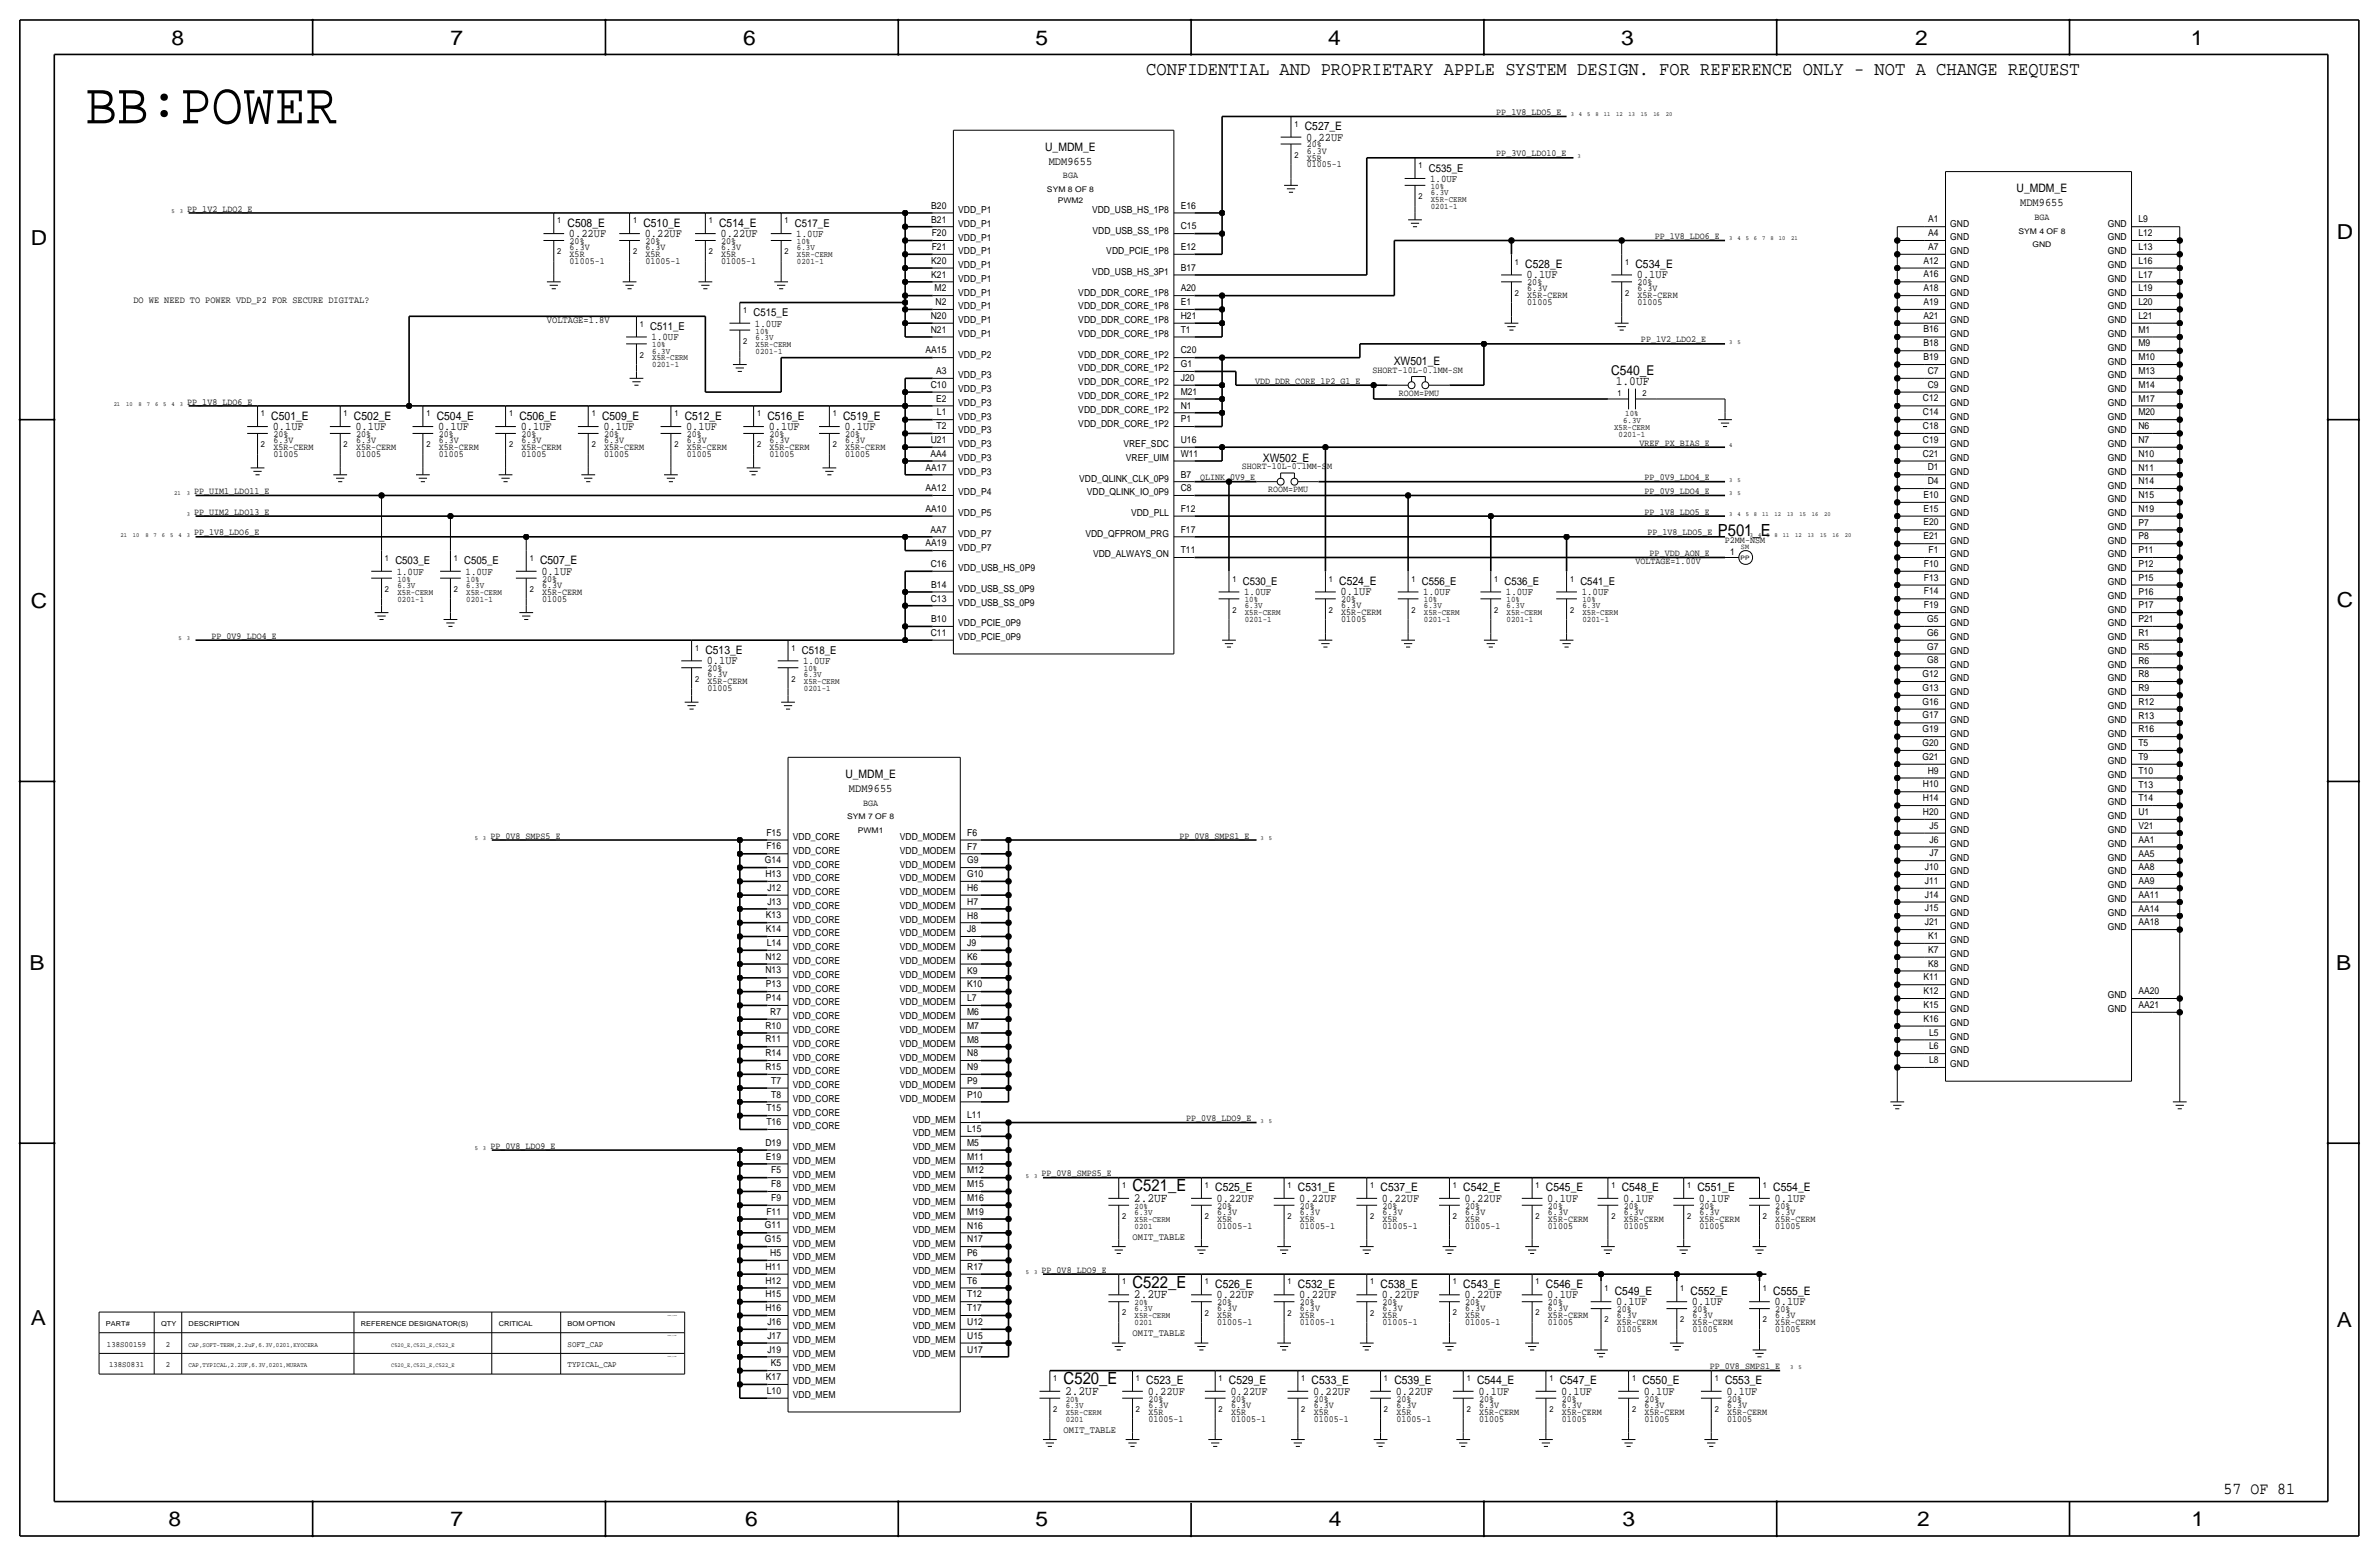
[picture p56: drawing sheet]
<svg xmlns="http://www.w3.org/2000/svg" width="877mm" height="574mm" viewBox="0 0 877 574" stroke-linecap="round" stroke-linejoin="round" font-family="sans-serif">
<defs><g id="words">
<text font-size="21.7" x="31.4" y="45.5">BB:POWER</text>
<g font-size="7.6">
<text x="63.2" y="16.5">8</text>
<text x="166.1" y="16.5">7</text>
<text x="274" y="16.5">6</text>
<text x="381.7" y="16.5">5</text>
<text x="489.7" y="16.5">4</text>
<text x="597.6" y="16.5">3</text>
<text x="706.1" y="16.5">2</text>
<text x="807.7" y="16.5">1</text>
<text x="861.5" y="88.1">D</text>
<text x="11.4" y="90.4">D</text>
<text x="11.4" y="224.3">C</text>
<text x="861.5" y="223.8">C</text>
<text x="10.8" y="357.6">B</text>
<text x="861.3" y="357.4">B</text>
<text x="11.3" y="488.4">A</text>
<text x="861.5" y="489.2">A</text>
<text x="62.2" y="562.6">8</text>
<text x="166" y="562.6">7</text>
<text x="274.8" y="562.6">6</text>
<text x="381.7" y="562.6">5</text>
<text x="489.9" y="562.6">4</text>
<text x="598.1" y="562.6">3</text>
<text x="706.8" y="562.6">2</text>
<text x="807.9" y="562.6">1</text>
</g>
<text font-size="7.1" x="422.6" y="27.7">CONFIDENTIAL AND PROPRIETARY APPLE SYSTEM DESIGN. FOR REFERENCE ONLY - NOT A CHANGE REQUEST</text>
<g font-size="6.2">
<text x="633.3" y="197.6">P501_E</text>
<text x="417.5" y="439.2">C521_E</text>
<text x="417.5" y="474.7">C522_E</text>
<text x="392.1" y="510.3">C520_E</text>
<text x="819.8" y="550.8">57 OF 81</text>
</g>
<text font-size="5" x="593.9" y="138.2">C540_E</text>
<g font-size="4.7">
<text x="595.7" y="142">1.0UF</text>
<text x="418" y="443">2.2UF</text>
<text x="418" y="478.5">2.2UF</text>
<text x="392.6" y="514.1">2.2UF</text>
</g>
<g font-size="4.3">
<text x="481" y="48">C527_E</text>
<text x="481.5" y="51.8">0.22UF</text>
<text x="385.3" y="55.6">U_MDM_E</text>
<text x="386.6" y="60.7">MDM9655</text>
<text x="743.5" y="70.9">U_MDM_E</text>
<text x="744.8" y="75.9">MDM9655</text>
<text x="209.2" y="83.6">C508_E</text>
<text x="237.2" y="83.6">C510_E</text>
<text x="265.1" y="83.6">C514_E</text>
<text x="209.8" y="87.4">0.22UF</text>
<text x="237.7" y="87.4">0.22UF</text>
<text x="265.6" y="87.4">0.22UF</text>
<text x="562.3" y="98.8">C528_E</text>
<text x="602.9" y="98.8">C534_E</text>
<text x="562.8" y="102.6">0.1UF</text>
<text x="603.5" y="102.6">0.1UF</text>
<text x="513.8" y="134.6">XW501_E</text>
<text x="100" y="154.7">C501_E</text>
<text x="130.5" y="154.7">C502_E</text>
<text x="161" y="154.7">C504_E</text>
<text x="191.5" y="154.7">C506_E</text>
<text x="221.9" y="154.7">C509_E</text>
<text x="252.4" y="154.7">C512_E</text>
<text x="282.9" y="154.7">C516_E</text>
<text x="310.8" y="154.7">C519_E</text>
<text x="100.5" y="158.5">0.1UF</text>
<text x="131" y="158.5">0.1UF</text>
<text x="161.5" y="158.5">0.1UF</text>
<text x="192" y="158.5">0.1UF</text>
<text x="222.5" y="158.5">0.1UF</text>
<text x="252.9" y="158.5">0.1UF</text>
<text x="283.4" y="158.5">0.1UF</text>
<text x="311.4" y="158.5">0.1UF</text>
<text x="465.6" y="170.2">XW502_E</text>
<text x="199.1" y="208">C507_E</text>
<text x="199.6" y="211.8">0.1UF</text>
<text x="493.7" y="215.6">C524_E</text>
<text x="494.2" y="219.5">0.1UF</text>
<text x="260" y="241">C513_E</text>
<text x="260.6" y="244.9">0.1UF</text>
<text x="311.7" y="286.8">U_MDM_E</text>
<text x="313" y="291.8">MDM9655</text>
<text x="448" y="439.2">C525_E</text>
<text x="448.5" y="443">0.22UF</text>
<text x="478.5" y="439.2">C531_E</text>
<text x="479" y="443">0.22UF</text>
<text x="509" y="439.2">C537_E</text>
<text x="509.5" y="443">0.22UF</text>
<text x="539.4" y="439.2">C542_E</text>
<text x="540" y="443">0.22UF</text>
<text x="569.9" y="439.2">C545_E</text>
<text x="570.4" y="443">0.1UF</text>
<text x="597.9" y="439.2">C548_E</text>
<text x="598.4" y="443">0.1UF</text>
<text x="625.8" y="439.2">C551_E</text>
<text x="626.3" y="443">0.1UF</text>
<text x="653.7" y="439.2">C554_E</text>
<text x="654.3" y="443">0.1UF</text>
<text x="448" y="474.7">C526_E</text>
<text x="448.5" y="478.5">0.22UF</text>
<text x="478.5" y="474.7">C532_E</text>
<text x="479" y="478.5">0.22UF</text>
<text x="509" y="474.7">C538_E</text>
<text x="509.5" y="478.5">0.22UF</text>
<text x="539.4" y="474.7">C543_E</text>
<text x="540" y="478.5">0.22UF</text>
<text x="569.9" y="474.7">C546_E</text>
<text x="570.4" y="478.5">0.1UF</text>
<text x="595.3" y="477.3">C549_E</text>
<text x="623.3" y="477.3">C552_E</text>
<text x="653.7" y="477.3">C555_E</text>
<text x="595.8" y="481.1">0.1UF</text>
<text x="623.8" y="481.1">0.1UF</text>
<text x="654.3" y="481.1">0.1UF</text>
<text x="422.6" y="510.3">C523_E</text>
<text x="423.1" y="514.1">0.22UF</text>
<text x="453.1" y="510.3">C529_E</text>
<text x="453.6" y="514.1">0.22UF</text>
<text x="483.6" y="510.3">C533_E</text>
<text x="484.1" y="514.1">0.22UF</text>
<text x="514.1" y="510.3">C539_E</text>
<text x="514.6" y="514.1">0.22UF</text>
<text x="544.5" y="510.3">C544_E</text>
<text x="545" y="514.1">0.1UF</text>
<text x="575" y="510.3">C547_E</text>
<text x="575.5" y="514.1">0.1UF</text>
<text x="605.5" y="510.3">C550_E</text>
<text x="606" y="514.1">0.1UF</text>
<text x="636" y="510.3">C553_E</text>
<text x="636.5" y="514.1">0.1UF</text>
</g>
<g font-size="4">
<text x="526.7" y="63.2">C535_E</text>
<text x="293.1" y="83.6">C517_E</text>
<text x="277.8" y="116.6">C515_E</text>
<text x="239.7" y="121.7">C511_E</text>
<text x="145.7" y="208">C503_E</text>
<text x="171.2" y="208">C505_E</text>
<text x="458.2" y="215.6">C530_E</text>
<text x="524.2" y="215.6">C556_E</text>
<text x="554.7" y="215.6">C536_E</text>
<text x="582.6" y="215.6">C541_E</text>
<text x="295.6" y="241">C518_E</text>
</g>
<g font-size="3.8">
<text x="527.3" y="67.1">1.0UF</text>
<text x="293.6" y="87.4">1.0UF</text>
<text x="240.2" y="125.5">1.0UF</text>
<text x="278.3" y="120.4">1.0UF</text>
<text x="146.3" y="211.8">1.0UF</text>
<text x="171.7" y="211.8">1.0UF</text>
<text x="458.7" y="219.5">1.0UF</text>
<text x="524.7" y="219.5">1.0UF</text>
<text x="555.2" y="219.5">1.0UF</text>
<text x="583.1" y="219.5">1.0UF</text>
<text x="296.1" y="244.9">1.0UF</text>
</g>
<g font-size="3.6">
<text x="201.6" y="119.1">VOLTAGE=1.8V</text>
<text x="417.5" y="456.9">OMIT_TABLE</text>
<text x="417.5" y="492.5">OMIT_TABLE</text>
<text x="392.1" y="528.1">OMIT_TABLE</text>
</g>
<g font-size="3.5">
<text x="551.6" y="42.4">PP_1V8_LDO5_E</text>
<text x="481.8" y="56.6">6.3V</text>
<text x="481.8" y="59.2">X5R</text>
<text x="481.8" y="54.4">20%</text>
<text x="551.6" y="57.7">PP_3V0_LDO10_E</text>
<text x="391.9" y="65.8">BGA</text>
<text x="481.8" y="61.7">01005-1</text>
<text x="69" y="78">PP_1V2_LDO2_E</text>
<text x="343.3" y="76.9">B20</text>
<text x="435.3" y="77">E16</text>
<text x="343.3" y="82">B21</text>
<text x="353.3" y="83.6">VDD_P1</text>
<text x="353.3" y="78.5">VDD_P1</text>
<text x="402.6" y="78.5">VDD_USB_HS_1P8</text>
<text x="710.9" y="81.9">A1</text>
<text x="719" y="83.5">GND</text>
<text x="750" y="81">BGA</text>
<text x="777" y="83.6">GND</text>
<text x="788.4" y="82">L9</text>
<text x="210" y="89.9">20%</text>
<text x="237.9" y="89.9">20%</text>
<text x="265.9" y="89.9">20%</text>
<text x="343.5" y="87.1">F20</text>
<text x="353.3" y="88.6">VDD_P1</text>
<text x="402.8" y="86.1">VDD_USB_SS_1P8</text>
<text x="435.3" y="84.6">C15</text>
<text x="610.1" y="88.1">PP_1V8_LDO6_E</text>
<text x="710.9" y="87">A4</text>
<text x="719" y="88.6">GND</text>
<text x="777" y="88.6">GND</text>
<text x="788.4" y="87.1">L12</text>
<text x="210" y="92.2">6.3V</text>
<text x="210" y="94.7">X5R</text>
<text x="237.9" y="92.2">6.3V</text>
<text x="237.9" y="94.7">X5R</text>
<text x="265.9" y="92.2">6.3V</text>
<text x="265.9" y="94.7">X5R</text>
<text x="343.5" y="92.2">F21</text>
<text x="353.3" y="93.7">VDD_P1</text>
<text x="407.9" y="93.7">VDD_PCIE_1P8</text>
<text x="435.3" y="92.2">E12</text>
<text x="710.9" y="92">A7</text>
<text x="719" y="93.7">GND</text>
<text x="777" y="93.7">GND</text>
<text x="788.4" y="92.1">L13</text>
<text x="210" y="97.3">01005-1</text>
<text x="237.9" y="97.3">01005-1</text>
<text x="265.9" y="97.3">01005-1</text>
<text x="343.3" y="97.3">K20</text>
<text x="353.3" y="98.8">VDD_P1</text>
<text x="402.6" y="101.4">VDD_USB_HS_3P1</text>
<text x="435.3" y="99.8">B17</text>
<text x="709.1" y="97.1">A12</text>
<text x="719" y="98.8">GND</text>
<text x="777" y="98.8">GND</text>
<text x="788.4" y="97.2">L16</text>
<text x="343.3" y="102.3">K21</text>
<text x="344.6" y="107.4">M2</text>
<text x="353.3" y="103.9">VDD_P1</text>
<text x="435.3" y="107.4">A20</text>
<text x="563.1" y="107.4">6.3V</text>
<text x="563.1" y="105.2">20%</text>
<text x="603.7" y="107.4">6.3V</text>
<text x="603.7" y="105.2">20%</text>
<text x="709.1" y="107.3">A18</text>
<text x="709.1" y="102.2">A16</text>
<text x="719" y="103.9">GND</text>
<text x="777" y="103.9">GND</text>
<text x="788.4" y="107.4">L19</text>
<text x="788.4" y="102.3">L17</text>
<text x="49.2" y="111.5">DO WE NEED TO POWER VDD_P2 FOR SECURE DIGITAL?</text>
<text x="344.9" y="112.5">N2</text>
<text x="353.3" y="109">VDD_P1</text>
<text x="397.5" y="109">VDD_DDR_CORE_1P8</text>
<text x="435.3" y="112.5">E1</text>
<text x="563.1" y="112.5">01005</text>
<text x="563.1" y="110">X5R-CERM</text>
<text x="603.7" y="112.5">01005</text>
<text x="603.7" y="110">X5R-CERM</text>
<text x="709.1" y="112.4">A19</text>
<text x="719" y="108.9">GND</text>
<text x="777" y="109">GND</text>
<text x="788.4" y="112.5">L20</text>
<text x="343.2" y="117.6">N20</text>
<text x="353.3" y="114">VDD_P1</text>
<text x="353.3" y="119.1">VDD_P1</text>
<text x="397.5" y="119.1">VDD_DDR_CORE_1P8</text>
<text x="397.5" y="114">VDD_DDR_CORE_1P8</text>
<text x="435.3" y="117.6">H21</text>
<text x="709.1" y="117.5">A21</text>
<text x="719" y="114">GND</text>
<text x="719" y="119.1">GND</text>
<text x="777" y="114">GND</text>
<text x="777" y="119.1">GND</text>
<text x="788.4" y="117.5">L21</text>
<text x="343.2" y="122.7">N21</text>
<text x="353.3" y="124.2">VDD_P1</text>
<text x="397.5" y="124.2">VDD_DDR_CORE_1P8</text>
<text x="435.3" y="122.7">T1</text>
<text x="709.1" y="122.5">B16</text>
<text x="719" y="124.2">GND</text>
<text x="777" y="124.2">GND</text>
<text x="788.4" y="122.6">M1</text>
<text x="341.2" y="130.3">AA15</text>
<text x="353.3" y="131.8">VDD_P2</text>
<text x="397.5" y="131.8">VDD_DDR_CORE_1P2</text>
<text x="435.3" y="130.3">C20</text>
<text x="605" y="126.2">PP_1V2_LDO2_E</text>
<text x="709.1" y="127.6">B18</text>
<text x="719" y="129.3">GND</text>
<text x="777" y="129.3">GND</text>
<text x="788.4" y="127.7">M9</text>
<text x="345.1" y="137.9">A3</text>
<text x="397.5" y="136.9">VDD_DDR_CORE_1P2</text>
<text x="435.3" y="135.3">G1</text>
<text x="506" y="137.4">SHORT-10L-0.1MM-SM</text>
<text x="709.1" y="132.7">B19</text>
<text x="710.7" y="137.8">C7</text>
<text x="719" y="134.3">GND</text>
<text x="777" y="134.4">GND</text>
<text x="788.4" y="137.9">M13</text>
<text x="788.4" y="132.8">M10</text>
<text x="343.2" y="143">C10</text>
<text x="353.3" y="139.4">VDD_P3</text>
<text x="397.5" y="142">VDD_DDR_CORE_1P2</text>
<text x="435.3" y="140.4">J20</text>
<text x="462.7" y="141.5">VDD_DDR_CORE_1P2_G1_E</text>
<text x="710.7" y="142.9">C9</text>
<text x="719" y="139.4">GND</text>
<text x="777" y="139.4">GND</text>
<text x="788.4" y="142.9">M14</text>
<text x="69" y="149.1">PP_1V8_LDO6_E</text>
<text x="345.1" y="148.1">E2</text>
<text x="353.3" y="144.5">VDD_P3</text>
<text x="353.3" y="149.6">VDD_P3</text>
<text x="397.5" y="147.1">VDD_DDR_CORE_1P2</text>
<text x="435.3" y="145.5">M21</text>
<text x="515.7" y="145.8">ROOM=PMU</text>
<text x="708.9" y="147.9">C12</text>
<text x="719" y="144.5">GND</text>
<text x="719" y="149.6">GND</text>
<text x="777" y="144.5">GND</text>
<text x="777" y="149.6">GND</text>
<text x="788.4" y="148">M17</text>
<text x="345.4" y="153.2">L1</text>
<text x="353.3" y="154.7">VDD_P3</text>
<text x="397.5" y="152.1">VDD_DDR_CORE_1P2</text>
<text x="435.3" y="155.7">P1</text>
<text x="435.3" y="150.6">N1</text>
<text x="708.9" y="153">C14</text>
<text x="719" y="154.7">GND</text>
<text x="777" y="154.7">GND</text>
<text x="788.4" y="153.1">M20</text>
<text x="100.8" y="161">20%</text>
<text x="131.3" y="161">20%</text>
<text x="161.7" y="161">20%</text>
<text x="192.2" y="161">20%</text>
<text x="222.7" y="161">20%</text>
<text x="253.2" y="161">20%</text>
<text x="283.7" y="161">20%</text>
<text x="311.6" y="161">20%</text>
<text x="345.3" y="158.2">T2</text>
<text x="353.3" y="159.8">VDD_P3</text>
<text x="397.5" y="157.2">VDD_DDR_CORE_1P2</text>
<text x="708.9" y="158.1">C18</text>
<text x="719" y="159.7">GND</text>
<text x="777" y="159.8">GND</text>
<text x="788.4" y="158.2">N6</text>
<text x="100.8" y="163.3">6.3V</text>
<text x="100.8" y="165.9">X5R-CERM</text>
<text x="131.3" y="163.3">6.3V</text>
<text x="131.3" y="165.9">X5R-CERM</text>
<text x="161.7" y="163.3">6.3V</text>
<text x="161.7" y="165.9">X5R-CERM</text>
<text x="192.2" y="163.3">6.3V</text>
<text x="192.2" y="165.9">X5R-CERM</text>
<text x="222.7" y="163.3">6.3V</text>
<text x="222.7" y="165.9">X5R-CERM</text>
<text x="253.2" y="165.9">X5R-CERM</text>
<text x="253.2" y="163.3">6.3V</text>
<text x="283.7" y="165.9">X5R-CERM</text>
<text x="283.7" y="163.3">6.3V</text>
<text x="311.6" y="163.3">6.3V</text>
<text x="311.6" y="165.9">X5R-CERM</text>
<text x="343.2" y="163.3">U21</text>
<text x="353.3" y="164.8">VDD_P3</text>
<text x="414.2" y="164.8">VREF_SDC</text>
<text x="435.3" y="163.3">U16</text>
<text x="604.5" y="164.3">VREF_PX_BIAS_E</text>
<text x="708.9" y="163.2">C19</text>
<text x="719" y="164.8">GND</text>
<text x="777" y="164.8">GND</text>
<text x="788.4" y="163.3">N7</text>
<text x="100.8" y="168.4">01005</text>
<text x="131.3" y="168.4">01005</text>
<text x="161.7" y="168.4">01005</text>
<text x="192.2" y="168.4">01005</text>
<text x="222.7" y="168.4">01005</text>
<text x="253.2" y="168.4">01005</text>
<text x="283.7" y="168.4">01005</text>
<text x="311.6" y="168.4">01005</text>
<text x="341.2" y="173.5">AA17</text>
<text x="343" y="168.4">AA4</text>
<text x="353.3" y="169.9">VDD_P3</text>
<text x="415.1" y="169.9">VREF_UIM</text>
<text x="435.3" y="168.4">W11</text>
<text x="457.8" y="173">SHORT-10L-0.1MM-SM</text>
<text x="708.9" y="168.3">C21</text>
<text x="710.7" y="173.4">D1</text>
<text x="719" y="169.9">GND</text>
<text x="777" y="169.9">GND</text>
<text x="788.4" y="173.4">N11</text>
<text x="788.4" y="168.4">N10</text>
<text x="353.3" y="175">VDD_P3</text>
<text x="397.9" y="177.5">VDD_QLINK_CLK_0P9</text>
<text x="435.3" y="176">B7</text>
<text x="442.4" y="177">QLINK_0V9_E</text>
<text x="606.3" y="177">PP_0V9_LDO4_E</text>
<text x="710.7" y="178.4">D4</text>
<text x="719" y="175">GND</text>
<text x="777" y="175">GND</text>
<text x="788.4" y="178.5">N14</text>
<text x="71.6" y="182.1">PP_UIM1_LDO11_E</text>
<text x="341.2" y="181.1">AA12</text>
<text x="353.3" y="182.6">VDD_P4</text>
<text x="400.7" y="182.6">VDD_QLINK_IO_0P9</text>
<text x="435.3" y="181.1">C8</text>
<text x="467.5" y="181.4">ROOM=PMU</text>
<text x="606.3" y="182.1">PP_0V9_LDO4_E</text>
<text x="709.1" y="183.5">E10</text>
<text x="719" y="180.1">GND</text>
<text x="719" y="185.1">GND</text>
<text x="777" y="180.1">GND</text>
<text x="777" y="185.1">GND</text>
<text x="788.4" y="183.6">N15</text>
<text x="71.6" y="189.7">PP_UIM2_LDO13_E</text>
<text x="341.2" y="188.7">AA10</text>
<text x="353.3" y="190.2">VDD_P5</text>
<text x="417" y="190.2">VDD_PLL</text>
<text x="435.3" y="188.7">F12</text>
<text x="606.3" y="189.7">PP_1V8_LDO5_E</text>
<text x="709.1" y="188.6">E15</text>
<text x="719" y="190.2">GND</text>
<text x="777" y="190.2">GND</text>
<text x="788.4" y="188.7">N19</text>
<text x="71.6" y="197.4">PP_1V8_LDO6_E</text>
<text x="343" y="196.3">AA7</text>
<text x="353.3" y="197.9">VDD_P7</text>
<text x="400.2" y="197.9">VDD_QFPROM_PRG</text>
<text x="435.3" y="196.3">F17</text>
<text x="607.3" y="197.4">PP_1V8_LDO5_E</text>
<text x="709.1" y="193.7">E20</text>
<text x="719" y="195.3">GND</text>
<text x="777" y="195.3">GND</text>
<text x="788.4" y="193.8">P7</text>
<text x="341.2" y="201.4">AA19</text>
<text x="353.3" y="202.9">VDD_P7</text>
<text x="435.3" y="203.9">T11</text>
<text x="635.9" y="200.2">P2MM-NSM</text>
<text x="709.1" y="198.8">E21</text>
<text x="711" y="203.8">F1</text>
<text x="719" y="200.4">GND</text>
<text x="777" y="200.4">GND</text>
<text x="788.4" y="203.9">P11</text>
<text x="788.4" y="198.8">P8</text>
<text x="343.2" y="209">C16</text>
<text x="403" y="205.5">VDD_ALWAYS_ON</text>
<text x="602.9" y="208">VOLTAGE=1.00V</text>
<text x="608.2" y="205">PP_VDD_AON_E</text>
<text x="637.8" y="204.5">1</text>
<text x="709.3" y="208.9">F10</text>
<text x="719" y="205.5">GND</text>
<text x="777" y="205.5">GND</text>
<text x="788.4" y="209">P12</text>
<text x="199.8" y="214.4">20%</text>
<text x="353.3" y="210.6">VDD_USB_HS_0P9</text>
<text x="709.3" y="214">F13</text>
<text x="719" y="215.6">GND</text>
<text x="719" y="210.5">GND</text>
<text x="777" y="210.5">GND</text>
<text x="777" y="215.6">GND</text>
<text x="788.4" y="214.1">P15</text>
<text x="199.8" y="221.7">01005</text>
<text x="199.8" y="216.7">6.3V</text>
<text x="199.8" y="219.2">X5R-CERM</text>
<text x="343.2" y="221.7">C13</text>
<text x="343.3" y="216.7">B14</text>
<text x="353.3" y="218.2">VDD_USB_SS_0P9</text>
<text x="494.5" y="222">20%</text>
<text x="709.3" y="219.1">F14</text>
<text x="719" y="220.7">GND</text>
<text x="777" y="220.7">GND</text>
<text x="788.4" y="219.2">P16</text>
<text x="353.3" y="223.3">VDD_USB_SS_0P9</text>
<text x="494.5" y="226.8">X5R-CERM</text>
<text x="494.5" y="224.3">6.3V</text>
<text x="709.3" y="224.2">F19</text>
<text x="719" y="225.8">GND</text>
<text x="777" y="225.8">GND</text>
<text x="788.4" y="224.2">P17</text>
<text x="343.3" y="229.4">B10</text>
<text x="353.3" y="230.9">VDD_PCIE_0P9</text>
<text x="494.5" y="229.4">01005</text>
<text x="710.5" y="229.2">G5</text>
<text x="719" y="230.9">GND</text>
<text x="777" y="230.9">GND</text>
<text x="788.4" y="229.3">P21</text>
<text x="78" y="235.5">PP_0V9_LDO4_E</text>
<text x="343.2" y="234.4">C11</text>
<text x="353.3" y="236">VDD_PCIE_0P9</text>
<text x="710.5" y="239.4">G7</text>
<text x="710.5" y="234.3">G6</text>
<text x="719" y="235.9">GND</text>
<text x="777" y="235.9">GND</text>
<text x="788.4" y="239.5">R5</text>
<text x="788.4" y="234.4">R1</text>
<text x="710.5" y="244.5">G8</text>
<text x="719" y="241">GND</text>
<text x="777" y="241">GND</text>
<text x="788.4" y="244.6">R6</text>
<text x="260.8" y="247.4">20%</text>
<text x="260.8" y="249.7">6.3V</text>
<text x="708.8" y="249.6">G12</text>
<text x="719" y="246.1">GND</text>
<text x="719" y="251.2">GND</text>
<text x="777" y="246.1">GND</text>
<text x="777" y="251.2">GND</text>
<text x="788.4" y="249.7">R8</text>
<text x="260.8" y="254.8">01005</text>
<text x="260.8" y="252.2">X5R-CERM</text>
<text x="708.8" y="254.7">G13</text>
<text x="719" y="256.3">GND</text>
<text x="777" y="256.3">GND</text>
<text x="788.4" y="254.7">R9</text>
<text x="708.8" y="259.7">G16</text>
<text x="719" y="261.3">GND</text>
<text x="777" y="261.3">GND</text>
<text x="788.4" y="259.8">R12</text>
<text x="708.8" y="269.9">G19</text>
<text x="708.8" y="264.8">G17</text>
<text x="719" y="266.4">GND</text>
<text x="777" y="266.4">GND</text>
<text x="788.4" y="270">R16</text>
<text x="788.4" y="264.9">R13</text>
<text x="708.8" y="275">G20</text>
<text x="719" y="271.5">GND</text>
<text x="777" y="271.5">GND</text>
<text x="788.4" y="275.1">T5</text>
<text x="708.8" y="280.1">G21</text>
<text x="719" y="281.7">GND</text>
<text x="719" y="276.6">GND</text>
<text x="777" y="281.7">GND</text>
<text x="777" y="276.6">GND</text>
<text x="788.4" y="280.1">T9</text>
<text x="710.7" y="285.1">H9</text>
<text x="719" y="286.7">GND</text>
<text x="777" y="286.7">GND</text>
<text x="788.4" y="285.2">T10</text>
<text x="708.9" y="290.2">H10</text>
<text x="719" y="291.8">GND</text>
<text x="777" y="291.8">GND</text>
<text x="788.4" y="290.3">T13</text>
<text x="318.2" y="296.9">BGA</text>
<text x="708.9" y="295.3">H14</text>
<text x="719" y="296.9">GND</text>
<text x="777" y="296.9">GND</text>
<text x="788.4" y="295.4">T14</text>
<text x="708.9" y="300.4">H20</text>
<text x="711.4" y="305.5">J5</text>
<text x="719" y="302">GND</text>
<text x="777" y="302">GND</text>
<text x="788.4" y="305.6">V21</text>
<text x="788.4" y="300.5">U1</text>
<text x="180.8" y="309.1">PP_0V8_SMPS5_E</text>
<text x="282.6" y="308">F15</text>
<text x="292.3" y="309.6">VDD_CORE</text>
<text x="331.8" y="309.6">VDD_MODEM</text>
<text x="356.6" y="308.1">F6</text>
<text x="434.8" y="309.1">PP_0V8_SMPS1_E</text>
<text x="711.4" y="310.5">J6</text>
<text x="719" y="307">GND</text>
<text x="777" y="307.1">GND</text>
<text x="788.4" y="310.6">AA1</text>
<text x="282.6" y="313.1">F16</text>
<text x="292.3" y="314.7">VDD_CORE</text>
<text x="331.8" y="314.7">VDD_MODEM</text>
<text x="356.6" y="313.2">F7</text>
<text x="711.4" y="315.6">J7</text>
<text x="719" y="312.1">GND</text>
<text x="719" y="317.2">GND</text>
<text x="777" y="317.2">GND</text>
<text x="777" y="312.1">GND</text>
<text x="788.4" y="315.7">AA5</text>
<text x="282" y="318.2">G14</text>
<text x="282.2" y="323.2">H13</text>
<text x="292.3" y="319.8">VDD_CORE</text>
<text x="331.8" y="319.8">VDD_MODEM</text>
<text x="356.6" y="323.3">G10</text>
<text x="356.6" y="318.2">G9</text>
<text x="709.6" y="320.7">J10</text>
<text x="719" y="322.3">GND</text>
<text x="777" y="322.3">GND</text>
<text x="788.4" y="320.8">AA8</text>
<text x="282.9" y="328.3">J12</text>
<text x="292.3" y="329.9">VDD_CORE</text>
<text x="292.3" y="324.9">VDD_CORE</text>
<text x="331.8" y="329.9">VDD_MODEM</text>
<text x="331.8" y="324.9">VDD_MODEM</text>
<text x="356.6" y="328.4">H6</text>
<text x="709.6" y="325.8">J11</text>
<text x="719" y="327.4">GND</text>
<text x="777" y="327.4">GND</text>
<text x="788.4" y="325.9">AA9</text>
<text x="282.9" y="333.4">J13</text>
<text x="292.3" y="335">VDD_CORE</text>
<text x="331.8" y="335">VDD_MODEM</text>
<text x="356.6" y="333.5">H7</text>
<text x="709.6" y="336">J15</text>
<text x="709.6" y="330.9">J14</text>
<text x="719" y="332.4">GND</text>
<text x="777" y="332.4">GND</text>
<text x="788.4" y="331">AA11</text>
<text x="282.4" y="338.5">K13</text>
<text x="292.3" y="340.1">VDD_CORE</text>
<text x="331.8" y="340.1">VDD_MODEM</text>
<text x="356.6" y="338.6">H8</text>
<text x="709.6" y="341">J21</text>
<text x="719" y="337.5">GND</text>
<text x="777" y="337.5">GND</text>
<text x="788.4" y="341.1">AA18</text>
<text x="788.4" y="336">AA14</text>
<text x="282.4" y="343.6">K14</text>
<text x="292.3" y="345.2">VDD_CORE</text>
<text x="331.8" y="345.2">VDD_MODEM</text>
<text x="356.6" y="343.6">J8</text>
<text x="710.9" y="346.1">K1</text>
<text x="719" y="347.7">GND</text>
<text x="719" y="342.6">GND</text>
<text x="777" y="342.6">GND</text>
<text x="282.2" y="353.7">N12</text>
<text x="282.7" y="348.6">L14</text>
<text x="292.3" y="350.3">VDD_CORE</text>
<text x="331.8" y="350.3">VDD_MODEM</text>
<text x="356.6" y="353.8">K6</text>
<text x="356.6" y="348.7">J9</text>
<text x="710.9" y="351.2">K7</text>
<text x="719" y="352.8">GND</text>
<text x="282.2" y="358.8">N13</text>
<text x="292.3" y="355.3">VDD_CORE</text>
<text x="331.8" y="355.3">VDD_MODEM</text>
<text x="356.6" y="358.9">K9</text>
<text x="710.9" y="356.3">K8</text>
<text x="719" y="357.8">GND</text>
<text x="282.4" y="363.9">P13</text>
<text x="292.3" y="360.4">VDD_CORE</text>
<text x="292.3" y="365.5">VDD_CORE</text>
<text x="331.8" y="365.5">VDD_MODEM</text>
<text x="331.8" y="360.4">VDD_MODEM</text>
<text x="356.6" y="364">K10</text>
<text x="709.1" y="361.4">K11</text>
<text x="719" y="362.9">GND</text>
<text x="282.4" y="369">P14</text>
<text x="292.3" y="370.6">VDD_CORE</text>
<text x="331.8" y="370.6">VDD_MODEM</text>
<text x="356.6" y="369.1">L7</text>
<text x="709.1" y="371.5">K15</text>
<text x="709.1" y="366.4">K12</text>
<text x="719" y="368">GND</text>
<text x="777" y="368">GND</text>
<text x="788.4" y="371.6">AA21</text>
<text x="788.4" y="366.5">AA20</text>
<text x="284" y="374.1">R7</text>
<text x="292.3" y="375.7">VDD_CORE</text>
<text x="331.8" y="375.7">VDD_MODEM</text>
<text x="356.6" y="374.1">M6</text>
<text x="709.1" y="376.6">K16</text>
<text x="719" y="373.1">GND</text>
<text x="777" y="373.1">GND</text>
<text x="282.2" y="379.1">R10</text>
<text x="292.3" y="380.7">VDD_CORE</text>
<text x="331.8" y="380.7">VDD_MODEM</text>
<text x="356.6" y="379.2">M7</text>
<text x="711.2" y="381.7">L5</text>
<text x="719" y="383.2">GND</text>
<text x="719" y="378.1">GND</text>
<text x="282.2" y="389.3">R14</text>
<text x="282.2" y="384.2">R11</text>
<text x="292.3" y="385.8">VDD_CORE</text>
<text x="331.8" y="385.8">VDD_MODEM</text>
<text x="356.6" y="389.4">N8</text>
<text x="356.6" y="384.3">M8</text>
<text x="711.2" y="386.8">L6</text>
<text x="719" y="388.3">GND</text>
<text x="282.2" y="394.4">R15</text>
<text x="292.3" y="390.9">VDD_CORE</text>
<text x="292.3" y="396">VDD_CORE</text>
<text x="331.8" y="396">VDD_MODEM</text>
<text x="331.8" y="390.9">VDD_MODEM</text>
<text x="356.6" y="394.5">N9</text>
<text x="711.2" y="391.8">L8</text>
<text x="719" y="393.4">GND</text>
<text x="284.3" y="399.5">T7</text>
<text x="292.3" y="401.1">VDD_CORE</text>
<text x="331.8" y="401.1">VDD_MODEM</text>
<text x="356.6" y="399.5">P9</text>
<text x="284.3" y="404.5">T8</text>
<text x="292.3" y="406.2">VDD_CORE</text>
<text x="331.8" y="406.1">VDD_MODEM</text>
<text x="356.6" y="404.6">P10</text>
<text x="282.6" y="409.6">T15</text>
<text x="292.3" y="411.2">VDD_CORE</text>
<text x="336.5" y="413.8">VDD_MEM</text>
<text x="356.6" y="412.2">L11</text>
<text x="437.3" y="413.3">PP_0V8_LDO9_E</text>
<text x="282.6" y="414.7">T16</text>
<text x="292.3" y="416.3">VDD_CORE</text>
<text x="336.5" y="418.8">VDD_MEM</text>
<text x="356.6" y="417.3">L15</text>
<text x="180.8" y="423.4">PP_0V8_LDO9_E</text>
<text x="282.2" y="422.3">D19</text>
<text x="292.3" y="423.9">VDD_MEM</text>
<text x="336.5" y="423.9">VDD_MEM</text>
<text x="356.6" y="422.4">M5</text>
<text x="282.4" y="427.4">E19</text>
<text x="292.3" y="429">VDD_MEM</text>
<text x="336.5" y="429">VDD_MEM</text>
<text x="356.6" y="427.4">M11</text>
<text x="284.3" y="437.6">F8</text>
<text x="284.3" y="432.5">F5</text>
<text x="292.3" y="434.1">VDD_MEM</text>
<text x="336.5" y="434.1">VDD_MEM</text>
<text x="356.6" y="437.6">M15</text>
<text x="356.6" y="432.5">M12</text>
<text x="384" y="433.6">PP_0V8_SMPS5_E</text>
<text x="284.3" y="442.7">F9</text>
<text x="292.3" y="439.2">VDD_MEM</text>
<text x="336.5" y="439.2">VDD_MEM</text>
<text x="356.6" y="442.7">M16</text>
<text x="282.6" y="447.7">F11</text>
<text x="292.3" y="444.3">VDD_MEM</text>
<text x="292.3" y="449.3">VDD_MEM</text>
<text x="336.5" y="449.3">VDD_MEM</text>
<text x="336.5" y="444.2">VDD_MEM</text>
<text x="356.6" y="447.8">M19</text>
<text x="448.8" y="445.5">20%</text>
<text x="448.8" y="447.8">6.3V</text>
<text x="479.2" y="445.5">20%</text>
<text x="479.2" y="447.8">6.3V</text>
<text x="509.7" y="445.5">20%</text>
<text x="509.7" y="447.8">6.3V</text>
<text x="540.2" y="447.8">6.3V</text>
<text x="540.2" y="445.5">20%</text>
<text x="570.7" y="447.8">6.3V</text>
<text x="570.7" y="445.5">20%</text>
<text x="598.6" y="447.8">6.3V</text>
<text x="598.6" y="445.5">20%</text>
<text x="626.6" y="447.8">6.3V</text>
<text x="626.6" y="445.5">20%</text>
<text x="654.5" y="447.8">6.3V</text>
<text x="654.5" y="445.5">20%</text>
<text x="282" y="452.8">G11</text>
<text x="292.3" y="454.4">VDD_MEM</text>
<text x="336.5" y="454.4">VDD_MEM</text>
<text x="356.6" y="452.8">N16</text>
<text x="448.8" y="452.9">01005-1</text>
<text x="448.8" y="450.3">X5R</text>
<text x="479.2" y="452.9">01005-1</text>
<text x="479.2" y="450.3">X5R</text>
<text x="509.7" y="450.3">X5R</text>
<text x="509.7" y="452.9">01005-1</text>
<text x="540.2" y="450.3">X5R</text>
<text x="540.2" y="452.9">01005-1</text>
<text x="570.7" y="452.9">01005</text>
<text x="570.7" y="450.3">X5R-CERM</text>
<text x="598.6" y="452.9">01005</text>
<text x="598.6" y="450.3">X5R-CERM</text>
<text x="626.6" y="450.3">X5R-CERM</text>
<text x="626.6" y="452.9">01005</text>
<text x="654.5" y="452.9">01005</text>
<text x="654.5" y="450.3">X5R-CERM</text>
<text x="282" y="457.9">G15</text>
<text x="292.3" y="459.5">VDD_MEM</text>
<text x="336.5" y="459.5">VDD_MEM</text>
<text x="356.6" y="457.9">N17</text>
<text x="284" y="463">H5</text>
<text x="292.3" y="464.6">VDD_MEM</text>
<text x="336.5" y="464.6">VDD_MEM</text>
<text x="356.6" y="463">P6</text>
<text x="282.2" y="473.1">H12</text>
<text x="282.2" y="468.1">H11</text>
<text x="292.3" y="469.7">VDD_MEM</text>
<text x="336.5" y="469.6">VDD_MEM</text>
<text x="356.6" y="473.2">T6</text>
<text x="356.6" y="468.1">R17</text>
<text x="384" y="469.1">PP_0V8_LDO9_E</text>
<text x="282.2" y="478.2">H15</text>
<text x="292.3" y="474.7">VDD_MEM</text>
<text x="292.3" y="479.8">VDD_MEM</text>
<text x="336.5" y="479.8">VDD_MEM</text>
<text x="336.5" y="474.7">VDD_MEM</text>
<text x="356.6" y="478.2">T12</text>
<text x="282.2" y="483.3">H16</text>
<text x="292.3" y="484.9">VDD_MEM</text>
<text x="336.5" y="484.9">VDD_MEM</text>
<text x="356.6" y="483.3">T17</text>
<text x="448.8" y="481.1">20%</text>
<text x="448.8" y="483.4">6.3V</text>
<text x="448.8" y="485.9">X5R</text>
<text x="479.2" y="481.1">20%</text>
<text x="479.2" y="483.4">6.3V</text>
<text x="479.2" y="485.9">X5R</text>
<text x="509.7" y="483.4">6.3V</text>
<text x="509.7" y="485.9">X5R</text>
<text x="509.7" y="481.1">20%</text>
<text x="540.2" y="483.4">6.3V</text>
<text x="540.2" y="485.9">X5R</text>
<text x="540.2" y="481.1">20%</text>
<text x="570.7" y="485.9">X5R-CERM</text>
<text x="570.7" y="483.4">6.3V</text>
<text x="570.7" y="481.1">20%</text>
<text x="596.1" y="483.6">20%</text>
<text x="596.1" y="485.9">6.3V</text>
<text x="624" y="483.6">20%</text>
<text x="624" y="485.9">6.3V</text>
<text x="654.5" y="485.9">6.3V</text>
<text x="654.5" y="483.6">20%</text>
<text x="282.9" y="488.4">J16</text>
<text x="292.3" y="490">VDD_MEM</text>
<text x="336.5" y="490">VDD_MEM</text>
<text x="356.6" y="488.4">U12</text>
<text x="448.8" y="488.4">01005-1</text>
<text x="479.2" y="488.4">01005-1</text>
<text x="509.7" y="488.4">01005-1</text>
<text x="540.2" y="488.4">01005-1</text>
<text x="570.7" y="488.4">01005</text>
<text x="596.1" y="488.4">X5R-CERM</text>
<text x="596.1" y="491">01005</text>
<text x="624" y="488.4">X5R-CERM</text>
<text x="624" y="491">01005</text>
<text x="654.5" y="491">01005</text>
<text x="654.5" y="488.4">X5R-CERM</text>
<text x="282.9" y="493.5">J17</text>
<text x="292.3" y="495.1">VDD_MEM</text>
<text x="336.5" y="495">VDD_MEM</text>
<text x="356.6" y="493.5">U15</text>
<text x="282.9" y="498.5">J19</text>
<text x="284.1" y="503.6">K5</text>
<text x="292.3" y="500.1">VDD_MEM</text>
<text x="336.5" y="500.1">VDD_MEM</text>
<text x="356.6" y="498.6">U17</text>
<text x="282.4" y="508.7">K17</text>
<text x="292.3" y="505.2">VDD_MEM</text>
<text x="630.4" y="504.7">PP_0V8_SMPS1_E</text>
<text x="282.7" y="513.8">L10</text>
<text x="292.3" y="510.3">VDD_MEM</text>
<text x="292.3" y="515.4">VDD_MEM</text>
<text x="423.4" y="516.6">20%</text>
<text x="423.4" y="518.9">6.3V</text>
<text x="423.4" y="521.5">X5R</text>
<text x="453.8" y="518.9">6.3V</text>
<text x="453.8" y="521.5">X5R</text>
<text x="453.8" y="516.6">20%</text>
<text x="484.3" y="516.6">20%</text>
<text x="484.3" y="518.9">6.3V</text>
<text x="484.3" y="521.5">X5R</text>
<text x="514.8" y="516.6">20%</text>
<text x="514.8" y="518.9">6.3V</text>
<text x="514.8" y="521.5">X5R</text>
<text x="545.3" y="516.6">20%</text>
<text x="545.3" y="521.5">X5R-CERM</text>
<text x="545.3" y="518.9">6.3V</text>
<text x="575.8" y="516.6">20%</text>
<text x="575.8" y="518.9">6.3V</text>
<text x="575.8" y="521.5">X5R-CERM</text>
<text x="606.2" y="518.9">6.3V</text>
<text x="606.2" y="516.6">20%</text>
<text x="606.2" y="521.5">X5R-CERM</text>
<text x="636.7" y="518.9">6.3V</text>
<text x="636.7" y="516.6">20%</text>
<text x="636.7" y="521.5">X5R-CERM</text>
<text x="423.4" y="524">01005-1</text>
<text x="453.8" y="524">01005-1</text>
<text x="484.3" y="524">01005-1</text>
<text x="514.8" y="524">01005-1</text>
<text x="545.3" y="524">01005</text>
<text x="575.8" y="524">01005</text>
<text x="606.2" y="524">01005</text>
<text x="636.7" y="524">01005</text>
</g>
<g font-size="3.1">
<text x="477.2" y="46.7">1</text>
<text x="477.2" y="58.2">2</text>
<text x="522.9" y="62">1</text>
<text x="527.5" y="69.6">10%</text>
<text x="527.5" y="71.9">6.3V</text>
<text x="522.9" y="73.4">2</text>
<text x="527.5" y="74.4">X5R-CERM</text>
<text x="527.5" y="77">0201-1</text>
<text x="205.4" y="82.3">1</text>
<text x="233.4" y="82.3">1</text>
<text x="261.3" y="82.3">1</text>
<text x="289.3" y="82.3">1</text>
<text x="293.8" y="89.9">10%</text>
<text x="205.4" y="93.7">2</text>
<text x="233.4" y="93.7">2</text>
<text x="261.3" y="93.7">2</text>
<text x="289.3" y="93.7">2</text>
<text x="293.8" y="92.2">6.3V</text>
<text x="293.8" y="94.7">X5R-CERM</text>
<text x="293.8" y="97.3">0201-1</text>
<text x="558.5" y="97.5">1</text>
<text x="599.1" y="97.5">1</text>
<text x="558.5" y="109">2</text>
<text x="599.1" y="109">2</text>
<text x="274" y="115.3">1</text>
<text x="235.9" y="120.4">1</text>
<text x="278.6" y="122.9">10%</text>
<text x="278.6" y="125.2">6.3V</text>
<text x="235.9" y="131.8">2</text>
<text x="240.5" y="128">10%</text>
<text x="240.5" y="130.3">6.3V</text>
<text x="274" y="126.7">2</text>
<text x="278.6" y="127.8">X5R-CERM</text>
<text x="278.6" y="130.3">0201-1</text>
<text x="240.5" y="132.8">X5R-CERM</text>
<text x="240.5" y="135.4">0201-1</text>
<text x="596.3" y="145.8">1</text>
<text x="605.5" y="145.8">2</text>
<text x="96.2" y="153.4">1</text>
<text x="126.7" y="153.4">1</text>
<text x="157.2" y="153.4">1</text>
<text x="187.7" y="153.4">1</text>
<text x="218.1" y="153.4">1</text>
<text x="248.6" y="153.4">1</text>
<text x="279.1" y="153.4">1</text>
<text x="307" y="153.4">1</text>
<text x="598.4" y="156">6.3V</text>
<text x="599.2" y="153.4">10%</text>
<text x="595.1" y="158.5">X5R-CERM</text>
<text x="596.7" y="161">0201-1</text>
<text x="96.2" y="164.8">2</text>
<text x="126.7" y="164.8">2</text>
<text x="157.2" y="164.8">2</text>
<text x="187.7" y="164.8">2</text>
<text x="218.1" y="164.8">2</text>
<text x="248.6" y="164.8">2</text>
<text x="279.1" y="164.8">2</text>
<text x="307" y="164.8">2</text>
<text x="141.9" y="206.8">1</text>
<text x="167.3" y="206.8">1</text>
<text x="195.3" y="206.8">1</text>
<text x="146.5" y="214.4">10%</text>
<text x="171.9" y="214.4">10%</text>
<text x="454.4" y="214.4">1</text>
<text x="489.9" y="214.4">1</text>
<text x="520.4" y="214.4">1</text>
<text x="550.9" y="214.4">1</text>
<text x="578.8" y="214.4">1</text>
<text x="141.9" y="218.2">2</text>
<text x="146.5" y="216.7">6.3V</text>
<text x="146.5" y="219.2">X5R-CERM</text>
<text x="146.5" y="221.7">0201-1</text>
<text x="167.3" y="218.2">2</text>
<text x="171.9" y="216.7">6.3V</text>
<text x="171.9" y="221.7">0201-1</text>
<text x="171.9" y="219.2">X5R-CERM</text>
<text x="195.3" y="218.2">2</text>
<text x="458.9" y="222">10%</text>
<text x="525" y="222">10%</text>
<text x="555.4" y="222">10%</text>
<text x="583.4" y="222">10%</text>
<text x="454.4" y="225.8">2</text>
<text x="458.9" y="224.3">6.3V</text>
<text x="458.9" y="226.8">X5R-CERM</text>
<text x="489.9" y="225.8">2</text>
<text x="520.4" y="225.8">2</text>
<text x="525" y="224.3">6.3V</text>
<text x="525" y="226.8">X5R-CERM</text>
<text x="550.9" y="225.8">2</text>
<text x="555.4" y="224.3">6.3V</text>
<text x="555.4" y="226.8">X5R-CERM</text>
<text x="578.8" y="225.8">2</text>
<text x="583.4" y="224.3">6.3V</text>
<text x="583.4" y="226.8">X5R-CERM</text>
<text x="458.9" y="229.4">0201-1</text>
<text x="525" y="229.4">0201-1</text>
<text x="555.4" y="229.4">0201-1</text>
<text x="583.4" y="229.4">0201-1</text>
<text x="256.2" y="239.8">1</text>
<text x="291.8" y="239.8">1</text>
<text x="256.2" y="251.2">2</text>
<text x="291.8" y="251.2">2</text>
<text x="296.4" y="247.4">10%</text>
<text x="296.4" y="249.7">6.3V</text>
<text x="296.4" y="254.8">0201-1</text>
<text x="296.4" y="252.2">X5R-CERM</text>
<text x="413.7" y="437.9">1</text>
<text x="444.2" y="437.9">1</text>
<text x="474.7" y="437.9">1</text>
<text x="505.2" y="437.9">1</text>
<text x="535.6" y="437.9">1</text>
<text x="566.1" y="437.9">1</text>
<text x="594.1" y="437.9">1</text>
<text x="622" y="437.9">1</text>
<text x="649.9" y="437.9">1</text>
<text x="413.7" y="449.3">2</text>
<text x="418.3" y="447.8">6.3V</text>
<text x="418.3" y="445.5">20%</text>
<text x="444.2" y="449.3">2</text>
<text x="474.7" y="449.3">2</text>
<text x="505.2" y="449.3">2</text>
<text x="535.6" y="449.3">2</text>
<text x="566.1" y="449.3">2</text>
<text x="594.1" y="449.3">2</text>
<text x="622" y="449.3">2</text>
<text x="649.9" y="449.3">2</text>
<text x="418.3" y="450.3">X5R-CERM</text>
<text x="418.3" y="452.9">0201</text>
<text x="413.7" y="473.5">1</text>
<text x="444.2" y="473.5">1</text>
<text x="474.7" y="473.5">1</text>
<text x="505.2" y="473.5">1</text>
<text x="535.6" y="473.5">1</text>
<text x="566.1" y="473.5">1</text>
<text x="591.5" y="476">1</text>
<text x="619.5" y="476">1</text>
<text x="649.9" y="476">1</text>
<text x="413.7" y="484.9">2</text>
<text x="418.3" y="483.4">6.3V</text>
<text x="418.3" y="481.1">20%</text>
<text x="418.3" y="485.9">X5R-CERM</text>
<text x="444.2" y="484.9">2</text>
<text x="474.7" y="484.9">2</text>
<text x="505.2" y="484.9">2</text>
<text x="535.6" y="484.9">2</text>
<text x="566.1" y="484.9">2</text>
<text x="418.3" y="488.4">0201</text>
<text x="591.5" y="487.4">2</text>
<text x="619.5" y="487.4">2</text>
<text x="649.9" y="487.4">2</text>
<text x="209.2" y="496.3">SOFT_CAP</text>
<text x="209.2" y="503.9">TYPICAL_CAP</text>
<text x="388.3" y="509">1</text>
<text x="418.8" y="509">1</text>
<text x="449.3" y="509">1</text>
<text x="479.8" y="509">1</text>
<text x="510.2" y="509">1</text>
<text x="540.7" y="509">1</text>
<text x="571.2" y="509">1</text>
<text x="601.7" y="509">1</text>
<text x="632.2" y="509">1</text>
<text x="388.3" y="520.4">2</text>
<text x="392.9" y="516.6">20%</text>
<text x="392.9" y="521.5">X5R-CERM</text>
<text x="392.9" y="518.9">6.3V</text>
<text x="418.8" y="520.4">2</text>
<text x="449.3" y="520.4">2</text>
<text x="479.8" y="520.4">2</text>
<text x="510.2" y="520.4">2</text>
<text x="540.7" y="520.4">2</text>
<text x="571.2" y="520.4">2</text>
<text x="601.7" y="520.4">2</text>
<text x="632.2" y="520.4">2</text>
<text x="392.9" y="524">0201</text>
</g>
<g font-size="3">
<text x="39.4" y="496.3">138S00159</text>
<text x="61.1" y="496.3">2</text>
<text x="40.2" y="503.9">138S0831</text>
<text x="61.1" y="503.9">2</text>
</g>
<g font-size="2.9">
<text x="386" y="70.9">SYM 8 OF 8</text>
<text x="389.9" y="74.7">PWM2</text>
<text x="744.1" y="86.1">SYM 4 OF 8</text>
<text x="749.3" y="91.2">GND</text>
<text x="312.3" y="302">SYM 7 OF 8</text>
<text x="316.3" y="307.1">PWM1</text>
</g>
<text font-size="2.8" x="641.8" y="202.4">SM</text>
<g font-size="2.5">
<text x="39.1" y="488.7">PART#</text>
<text x="59.4" y="488.7">QTY</text>
<text x="69.5" y="488.7">DESCRIPTION</text>
<text x="133" y="488.7">REFERENCE DESIGNATOR(S)</text>
<text x="183.8" y="488.7">CRITICAL</text>
<text x="209.2" y="488.7">BOM OPTION</text>
</g>
<g font-size="2.4">
<text x="69.5" y="496.3">CAP,SOFT-TERM,2.2uF,6.3V,0201,KYOCERA</text>
<text x="69.5" y="503.9">CAP,TYPICAL,2.2UF,6.3V,0201,MURATA</text>
</g>
<g font-size="2.3">
<text x="579.1" y="42.9">3</text>
<text x="582.1" y="42.9">4</text>
<text x="585.2" y="42.9">5</text>
<text x="588.2" y="42.9">8</text>
<text x="591.3" y="42.9">11</text>
<text x="595.8" y="42.9">12</text>
<text x="600.4" y="42.9">13</text>
<text x="605" y="42.9">15</text>
<text x="609.6" y="42.9">16</text>
<text x="614.1" y="42.9">20</text>
<text x="581.6" y="58.2">3</text>
<text x="63.2" y="78.5">5</text>
<text x="66.3" y="78.5">3</text>
<text x="637.5" y="88.6">3</text>
<text x="640.5" y="88.6">4</text>
<text x="643.6" y="88.6">5</text>
<text x="646.6" y="88.6">6</text>
<text x="649.7" y="88.6">7</text>
<text x="652.7" y="88.6">8</text>
<text x="655.8" y="88.6">10</text>
<text x="660.3" y="88.6">21</text>
<text x="637.5" y="126.7">3</text>
<text x="640.5" y="126.7">5</text>
<text x="41.9" y="149.6">21</text>
<text x="46.5" y="149.6">10</text>
<text x="51.1" y="149.6">8</text>
<text x="54.1" y="149.6">7</text>
<text x="57.2" y="149.6">6</text>
<text x="60.2" y="149.6">5</text>
<text x="63.2" y="149.6">4</text>
<text x="66.3" y="149.6">3</text>
<text x="637.5" y="164.8">4</text>
<text x="637.5" y="177.5">3</text>
<text x="640.5" y="177.5">5</text>
<text x="64.3" y="182.6">21</text>
<text x="68.8" y="182.6">3</text>
<text x="637.5" y="182.6">3</text>
<text x="640.5" y="182.6">5</text>
<text x="68.8" y="190.2">3</text>
<text x="637.5" y="190.2">3</text>
<text x="640.5" y="190.2">4</text>
<text x="643.6" y="190.2">5</text>
<text x="646.6" y="190.2">8</text>
<text x="649.7" y="190.2">11</text>
<text x="654.3" y="190.2">12</text>
<text x="658.8" y="190.2">13</text>
<text x="663.4" y="190.2">15</text>
<text x="668" y="190.2">16</text>
<text x="672.5" y="190.2">20</text>
<text x="44.5" y="197.9">21</text>
<text x="49" y="197.9">10</text>
<text x="53.6" y="197.9">8</text>
<text x="56.6" y="197.9">7</text>
<text x="59.7" y="197.9">6</text>
<text x="62.7" y="197.9">5</text>
<text x="65.8" y="197.9">4</text>
<text x="68.8" y="197.9">3</text>
<text x="645.1" y="197.9">3</text>
<text x="648.2" y="197.9">4</text>
<text x="651.2" y="197.9">5</text>
<text x="654.3" y="197.9">8</text>
<text x="657.3" y="197.9">11</text>
<text x="661.9" y="197.9">12</text>
<text x="666.4" y="197.9">13</text>
<text x="671" y="197.9">15</text>
<text x="675.6" y="197.9">16</text>
<text x="680.2" y="197.9">20</text>
<text x="641.7" y="206.2">PP</text>
<text x="65.8" y="236">5</text>
<text x="68.8" y="236">3</text>
<text x="175" y="309.6">5</text>
<text x="178.1" y="309.6">3</text>
<text x="464.8" y="309.6">3</text>
<text x="467.8" y="309.6">5</text>
<text x="464.8" y="413.8">3</text>
<text x="467.8" y="413.8">5</text>
<text x="175" y="423.9">5</text>
<text x="178.1" y="423.9">3</text>
<text x="378.2" y="434.1">5</text>
<text x="381.3" y="434.1">3</text>
<text x="378.2" y="469.6">5</text>
<text x="381.3" y="469.6">3</text>
<text x="659.9" y="504.7">3</text>
<text x="663" y="504.7">5</text>
</g>
<g font-size="2.2">
<text x="144.2" y="496.3">C520_E,C521_E,C522_E</text>
<text x="144.2" y="503.9">C520_E,C521_E,C522_E</text>
</g>
<g font-size=".4">
<text x="246.1" y="484.9">TABLE_5_HEAD</text>
<text x="246.1" y="492.5">TABLE_5_ITEM</text>
<text x="246.1" y="500.1">TABLE_5_ITEM</text>
</g>
</g></defs>
<g fill="none" stroke="#000" stroke-width=".6" stroke-linecap="butt">
<path d="M7.3 7.4v558.8zM7.3 7.4h862.3zM115.3 7.4v12.7zM223.2 7.4v12.7zM331.2 7.4v12.7zM439.1 7.4v12.7zM547.1 7.4v12.7zM655 7.4v12.7zM763 7.4v12.7zM869.6 7.4v558.8zM20 20.1v533.4zM20 20.1h838.2z"/>
<path d="M858.2 20.1v533.4zM450.5 42.9h25.4zM450.5 42.9v35.6zM475.9 42.9h101.6zM503.9 58.2v43.1zM503.9 58.2h17.8zM521.7 58.2h58.4zM69.5 78.5h134.7zM204.2 78.5h27.9zM232.1 78.5h27.9zM260 78.5h28zM288 78.5h45.7z"/>
<path d="M333.7 78.5v5.1zM333.7 78.5h10.2zM440.4 78.5h10.1zM450.5 78.5v7.6zM333.7 83.6v5zM333.7 88.6v5.1zM333.7 93.7v5.1zM333.7 98.8v5.1zM333.7 83.6h10.2zM333.7 88.6h10.2zM333.7 93.7h10.2zM333.7 98.8h10.2z"/>
<path d="M440.4 86.1h10.1zM440.4 93.7h10.1zM450.5 86.1v7.6zM514 88.6h43.2zM514 88.6v20.4zM557.2 88.6h40.7zM557.2 88.6v5.1zM597.9 88.6h38.1zM150.8 116.6h83.8zM150.8 116.6v33zM234.6 116.6h25.4zM260 116.6v27.9z"/>
<path d="M272.7 111.5h61zM333.7 103.9v5.1zM333.7 109v2.5zM333.7 111.5v2.5zM333.7 114v5.1zM333.7 119.1v5.1zM333.7 103.9h10.2zM333.7 109h10.2zM333.7 114h10.2zM333.7 119.1h10.2zM440.4 101.3h63.5zM440.4 109h10.1z"/>
<path d="M440.4 114h10.1zM440.4 119.1h10.1zM450.5 109h63.5zM450.5 109v5zM450.5 114v5.1zM450.5 119.1v5.1zM288 131.8v12.7zM288 131.8h55.9zM333.7 139.4v5.1zM333.7 139.4h10.2zM333.7 124.2h10.2zM440.4 136.9h15.2z"/>
<path d="M440.4 131.8h10.1zM440.4 124.2h10.1zM450.5 131.8h50.8zM450.5 131.8v10.2zM455.6 136.9v5.1zM501.3 126.7h45.8zM501.3 126.7v5.1zM547.1 126.7h88.9zM547.1 126.7v15.3zM7.3 154.7h12.7zM69.5 149.6h25.4zM94.9 149.6h30.5z"/>
<path d="M125.4 149.6h25.4zM150.8 149.6h5.1zM155.9 149.6h30.5zM186.4 149.6h30.5zM216.9 149.6h30.4zM247.3 149.6h30.5zM260 144.5h28zM277.8 149.6h28zM305.8 149.6h27.9zM333.7 144.5v5.1zM333.7 149.6v5.1zM333.7 154.7v5.1z"/>
<path d="M333.7 159.8v5zM333.7 149.6h10.2zM333.7 154.7h10.2zM333.7 144.5h10.2zM333.7 159.8h10.2zM440.4 142h10.1zM440.4 147.1h10.1zM440.4 152.1h10.1zM440.4 157.2h10.1zM450.5 142v5.1zM450.5 147.1v5zM450.5 152.1v5.1z"/>
<path d="M455.6 142h50.8zM506.4 142v5.1zM506.4 142h5.1zM506.4 147.1h86.4zM534.4 142h12.7zM858.2 154.7h11.4zM333.7 164.8h10.2zM333.7 164.8v5.1zM333.7 169.9v5.1zM333.7 175h10.2zM333.7 169.9h10.2zM440.4 164.8h10.1z"/>
<path d="M440.4 177.5h12.7zM440.4 169.9h10.1zM450.5 164.8h38.1zM450.5 164.8v5.1zM453.1 177.5h10.1zM453.1 177.5v33.1zM486.1 177.5h149.9zM488.6 164.8h147.4zM488.6 164.8v45.8zM72.1 182.6h68.6zM72.1 190.2h94zM72.1 197.9h121.9z"/>
<path d="M140.7 182.6h203.2zM166.1 190.2h177.8zM194 197.9h139.7zM333.7 197.9v5zM333.7 197.9h10.2zM440.4 197.9h137.1zM440.4 190.2h109.2zM440.4 182.6h78.7zM519.1 182.6h116.9zM519.1 182.6v28zM549.6 190.2v20.4zM549.6 190.2h86.4z"/>
<path d="M577.5 197.9h58.5zM577.5 197.9v12.7zM333.7 202.9h10.2zM333.7 218.2v5.1zM333.7 210.6v7.6zM333.7 218.2h10.2zM333.7 210.6h10.2zM440.4 205.5h195.6zM72.1 236h182.9zM255 236h35.5zM290.5 236h43.2zM333.7 236h10.2z"/>
<path d="M333.7 230.9v5.1zM333.7 223.3v7.6zM333.7 230.9h10.2zM333.7 223.3h10.2zM7.3 288h12.7zM858.2 288h11.4zM181.3 309.6h91.4zM272.7 309.6h10.2zM272.7 314.7h10.2zM272.7 319.8h10.2zM272.7 309.6v5.1zM272.7 314.7v5.1z"/>
<path d="M272.7 319.8v5.1zM361.6 309.6h10.2zM361.6 314.7h10.2zM361.6 319.8h10.2zM371.8 309.6h91.4zM371.8 309.6v5.1zM371.8 314.7v5.1zM371.8 319.8v5.1zM272.7 324.9h10.2zM272.7 329.9h10.2zM272.7 335h10.2zM272.7 324.9v5z"/>
<path d="M272.7 329.9v5.1zM272.7 335v5.1zM361.6 324.9h10.2zM361.6 329.9h10.2zM361.6 335h10.2zM371.8 324.9v5zM371.8 329.9v5.1zM371.8 335v5.1zM272.7 340.1h10.2zM272.7 345.2h10.2zM272.7 350.3h10.2zM272.7 355.3h10.2z"/>
<path d="M272.7 340.1v5.1zM272.7 345.2v5.1zM272.7 350.3v5zM272.7 355.3v5.1zM361.6 340.1h10.2zM361.6 345.2h10.2zM361.6 350.3h10.2zM361.6 355.3h10.2zM371.8 340.1v5.1zM371.8 345.2v5.1zM371.8 350.3v5zM371.8 355.3v5.1z"/>
<path d="M272.7 360.4h10.2zM272.7 365.5h10.2zM272.7 375.7h10.2zM272.7 360.4v5.1zM272.7 365.5v5.1zM272.7 370.6h10.2zM272.7 370.6v5.1zM272.7 375.7v5zM361.6 360.4h10.2zM361.6 365.5h10.2zM361.6 370.6h10.2zM361.6 375.7h10.2z"/>
<path d="M371.8 360.4v5.1zM371.8 365.5v5.1zM371.8 370.6v5.1zM371.8 375.7v5zM272.7 380.7h10.2zM272.7 385.8h10.2zM272.7 390.9h10.2zM272.7 380.7v5.1zM272.7 385.8v5.1zM272.7 390.9v5.1zM272.7 396h10.2zM272.7 396v5.1z"/>
<path d="M361.6 380.7h10.2zM361.6 385.8h10.2zM361.6 390.9h10.2zM361.6 396h10.2zM371.8 380.7v5.1zM371.8 385.8v5.1zM371.8 390.9v5.1zM371.8 396v5.1zM272.7 401.1h10.2zM272.7 406.1h10.2zM272.7 411.2h10.2zM272.7 401.1v5z"/>
<path d="M272.7 406.1v5.1zM272.7 411.2v5.1zM272.7 416.3h10.2zM361.6 406.1h10.2zM361.6 413.8h10.2zM361.6 418.8h10.2zM361.6 401.1h10.2zM371.8 413.8h91.4zM371.8 413.8v5zM371.8 418.8v5.1zM371.8 401.1v5zM7.3 421.4h12.7z"/>
<path d="M181.3 423.9h91.4zM272.7 423.9h10.2zM272.7 429h10.2zM272.7 434.1h10.2zM272.7 439.2h10.2zM272.7 423.9v5.1zM272.7 429v5.1zM272.7 434.1v5.1zM272.7 439.2v5zM361.6 423.9h10.2zM361.6 429h10.2zM361.6 434.1h10.2z"/>
<path d="M361.6 439.2h10.2zM371.8 423.9v5.1zM371.8 429v5.1zM371.8 434.1v5.1zM371.8 439.2v5zM384.5 434.1h27.9zM412.4 434.1h30.5zM442.9 434.1h30.5zM473.4 434.1h30.5zM503.9 434.1h30.5zM534.4 434.1h30.4zM564.8 434.1h28z"/>
<path d="M592.8 434.1h27.9zM620.7 434.1h28zM858.2 421.4h11.4zM272.7 444.2h10.2zM272.7 449.3h10.2zM272.7 454.4h10.2zM272.7 459.5h10.2zM272.7 444.2v5.1zM272.7 449.3v5.1zM272.7 454.4v5.1zM272.7 459.5v5.1zM361.6 444.2h10.2z"/>
<path d="M361.6 449.3h10.2zM361.6 454.4h10.2zM361.6 459.5h10.2zM371.8 444.2v5.1zM371.8 449.3v5.1zM371.8 454.4v5.1zM371.8 459.5v5.1zM272.7 464.6h10.2zM272.7 469.6h10.2zM272.7 474.7h10.2zM272.7 479.8h10.2zM272.7 464.6v5z"/>
<path d="M272.7 469.6v5.1zM272.7 474.7v5.1zM272.7 479.8v5.1zM361.6 464.6h10.2zM361.6 469.6h10.2zM361.6 474.7h10.2zM361.6 479.8h10.2zM371.8 464.6v5zM371.8 469.6v5.1zM371.8 474.7v5.1zM371.8 479.8v5.1zM384.5 469.6h27.9z"/>
<path d="M412.4 469.6h30.5zM442.9 469.6h30.5zM473.4 469.6h30.5zM503.9 469.6h30.5zM534.4 469.6h30.4zM564.8 469.6h25.4zM590.2 469.6h28zM590.2 469.6v2.6zM618.2 469.6h30.5zM618.2 469.6v2.6zM648.7 469.6v2.6zM648.7 469.6h2.5z"/>
<path d="M272.7 490h10.2zM272.7 495h10.2zM272.7 484.9h10.2zM272.7 484.9v5.1zM272.7 490v5zM272.7 495v5.1zM361.6 484.9h10.2zM361.6 490h10.2zM361.6 495h10.2zM371.8 484.9v5.1zM371.8 490v5zM371.8 495v5.1z"/>
<path d="M272.7 500.1h10.2zM272.7 505.2h10.2zM272.7 515.4h10.2zM272.7 500.1v5.1zM272.7 505.2v5.1zM272.7 510.3h10.2zM272.7 510.3v5.1zM361.6 500.1h10.2zM387 505.2h30.5zM417.5 505.2h30.5zM448 505.2h30.5zM478.5 505.2h30.5z"/>
<path d="M509 505.2h30.4zM539.4 505.2h30.5zM569.9 505.2h30.5zM600.4 505.2h30.5zM630.9 505.2h25.4zM20 553.5h838.2zM115.3 553.5v12.7zM223.2 553.5v12.7zM331.2 553.5v12.7zM439.1 554v12.2zM547.1 553.5v12.7zM655 553.5v12.7z"/>
<path d="M763 553.5v12.7zM7.3 566.2h862.3z"/>
</g>
<g fill="none" stroke="#000" stroke-width=".37">
<path d="M351.5 48h81.3zM351.5 48v193zM432.8 48v193zM472.1 53.1h7.7zM472.1 50.5h7.7zM475.9 42.9v7.6zM475.9 53.1v7.6zM521.7 58.2v7.6zM204.2 78.5v7.6zM232.1 78.5v7.6zM260 78.5v7.6zM288 78.5v7.6z"/>
<path d="M343.9 78.5h7.6zM432.8 78.5h7.6zM473.4 68.3h5.1zM474.4 69.6h3.1zM475.2 70.9h1.5zM475.9 60.7v5.1zM475.9 65.8v2.5zM517.9 65.8h7.6zM517.9 68.3h7.6zM521.7 75.9v2.6zM521.7 68.3v7.6zM521.7 78.5v2.5z"/>
<path d="M717.2 63.2h68.6zM717.2 63.2v335.3zM785.8 63.2v335.3zM200.4 86.1h7.6zM200.4 88.6h7.6zM204.2 96.3v5zM204.2 88.6v7.7zM228.3 86.1h7.6zM228.3 88.6h7.6zM232.1 96.3v5zM232.1 88.6v7.7zM256.2 88.6h7.7z"/>
<path d="M256.2 86.1h7.7zM260 96.3v5zM260 88.6v7.7zM284.2 88.6h7.6zM284.2 86.1h7.6zM288 96.3v5zM288 88.6v7.7zM343.9 88.6h7.6zM343.9 83.6h7.6zM343.9 93.7h7.6zM343.9 98.8h7.6zM432.8 93.7h7.6z"/>
<path d="M432.8 86.1h7.6zM519.1 81h5.1zM520.1 82.3h3.1zM520.9 83.6h1.5zM557.2 93.7v7.6zM597.9 88.6v5.1zM597.9 93.7v7.6zM699.5 98.8v5.1zM699.5 93.7v5.1zM699.5 88.6v5.1zM699.5 83.6v5zM699.5 98.8h10.1z"/>
<path d="M699.5 93.7h10.1zM699.5 88.6h10.1zM699.5 83.6h10.1zM709.6 83.6h7.6zM709.6 88.6h7.6zM709.6 93.7h7.6zM709.6 98.8h7.6zM785.8 88.6h7.6zM785.8 83.6h7.6zM785.8 98.8h7.6zM785.8 93.7h7.6zM793.4 98.8h10.2z"/>
<path d="M793.4 93.7h10.2zM793.4 88.6h10.2zM793.4 83.6h10.2zM803.6 98.8v5.1zM803.6 93.7v5.1zM803.6 88.6v5.1zM803.6 83.6v5zM201.6 103.9h5.1zM202.6 105.2h3.1zM203.4 106.4h1.5zM204.2 101.3v2.6zM229.6 103.9h5z"/>
<path d="M230.6 105.2h3zM231.3 106.4h1.6zM232.1 101.3v2.6zM234.6 116.6v7.6zM257.5 103.9h5.1zM258.5 105.2h3.1zM259.3 106.4h1.5zM260 101.3v2.6zM268.9 119.1h7.7zM272.7 111.5v7.6zM285.4 103.9h5.1zM286.5 105.2h3z"/>
<path d="M287.2 106.4h1.5zM288 101.3v2.6zM343.9 103.9h7.6zM343.9 109h7.6zM343.9 114h7.6zM343.9 119.1h7.6zM432.8 119.1h7.6zM432.8 114h7.6zM432.8 101.3h7.6zM432.8 109h7.6zM553.4 103.9h7.6zM553.4 101.3h7.6z"/>
<path d="M554.7 119.1h5.1zM557.2 111.5v5.1zM557.2 103.9v7.6zM557.2 116.6v2.5zM594.1 101.3h7.6zM594.1 103.9h7.6zM595.3 119.1h5.1zM597.9 111.5v5.1zM597.9 116.6v2.5zM597.9 103.9v7.6zM699.5 119.1v5.1zM699.5 114v5.1z"/>
<path d="M699.5 109v5zM699.5 103.9v5.1zM699.5 119.1h10.1zM699.5 114h10.1zM699.5 109h10.1zM699.5 103.9h10.1zM709.6 109h7.6zM709.6 114h7.6zM709.6 103.9h7.6zM709.6 119.1h7.6zM785.8 103.9h7.6zM785.8 114h7.6z"/>
<path d="M785.8 109h7.6zM785.8 119.1h7.6zM793.4 119.1h10.2zM793.4 114h10.2zM793.4 109h10.2zM793.4 103.9h10.2zM803.6 119.1v5.1zM803.6 114v5.1zM803.6 109v5zM803.6 103.9v5.1zM230.8 126.7h7.7zM230.8 124.2h7.7z"/>
<path d="M232.1 139.4h5.1zM234.6 134.4v2.5zM234.6 126.7v7.7zM234.6 136.9v2.5zM268.9 121.7h7.7zM270.2 134.4h5.1zM271.2 135.6h3.1zM272 136.9h1.5zM272.7 129.3v2.5zM272.7 121.7v7.6zM272.7 131.8v2.6zM343.9 131.8h7.6z"/>
<path d="M343.9 139.4h7.6zM343.9 124.2h7.6zM432.8 131.8h7.6zM432.8 136.9h7.6zM432.8 124.2h7.6zM520.4 138.8h5.1zM520.4 138.8v1.9zM525.5 138.8v1.9zM555.7 120.4h3.1zM556.5 121.7h1.5zM596.3 120.4h3.1zM597.1 121.7h1.5z"/>
<path d="M699.5 139.4v5.1zM699.5 134.4v5zM699.5 129.3v5.1zM699.5 124.2v5.1zM699.5 139.4h10.1zM699.5 134.4h10.1zM699.5 129.3h10.1zM699.5 124.2h10.1zM709.6 134.4h7.6zM709.6 139.4h7.6zM709.6 124.2h7.6zM709.6 129.3h7.6z"/>
<path d="M785.8 129.3h7.6zM785.8 124.2h7.6zM785.8 139.4h7.6zM785.8 134.4h7.6zM793.4 139.4h10.2zM793.4 134.4h10.2zM793.4 129.3h10.2zM793.4 124.2h10.2zM803.6 139.4v5.1zM803.6 134.4v5zM803.6 129.3v5.1zM803.6 124.2v5.1z"/>
<path d="M91.1 157.2h7.7zM91.1 159.8h7.7zM94.9 149.6v7.6zM94.9 159.8v7.6zM121.6 157.2h7.6zM121.6 159.8h7.6zM125.4 149.6v7.6zM125.4 159.8v7.6zM152.1 157.2h7.6zM152.1 159.8h7.6zM155.9 149.6v7.6zM155.9 159.8v7.6z"/>
<path d="M182.6 159.8h7.6zM182.6 157.2h7.6zM186.4 149.6v7.6zM186.4 159.8v7.6zM213.1 157.2h7.6zM213.1 159.8h7.6zM216.9 149.6v7.6zM216.9 159.8v7.6zM233.1 140.7h3.1zM233.9 142h1.5zM243.5 159.8h7.7zM243.5 157.2h7.7z"/>
<path d="M247.3 149.6v7.6zM247.3 159.8v7.6zM274 159.8h7.6zM274 157.2h7.6zM277.8 149.6v7.6zM277.8 159.8v7.6zM302 157.2h7.6zM302 159.8h7.6zM305.8 149.6v7.6zM305.8 159.8v7.6zM343.9 154.7h7.6zM343.9 144.5h7.6z"/>
<path d="M343.9 149.6h7.6zM343.9 159.8h7.6zM432.8 142h7.6zM432.8 147.1h7.6zM432.8 152.1h7.6zM432.8 157.2h7.6zM511.5 142h7.6zM526.7 142h7.7zM592.8 147.1h7.6zM600.4 143.3v7.6zM602.9 147.1h7.7zM602.9 143.3v7.6z"/>
<path d="M610.6 147.1h25.4zM633.4 154.7h5.1zM634.4 156h3.1zM635.2 157.2h1.5zM636 147.1v5zM636 152.1v2.6zM699.5 159.8v5zM699.5 154.7v5.1zM699.5 149.6v5.1zM699.5 144.5v5.1zM699.5 144.5h10.1zM699.5 159.8h10.1z"/>
<path d="M699.5 154.7h10.1zM699.5 149.6h10.1zM709.6 159.8h7.6zM709.6 144.5h7.6zM709.6 149.6h7.6zM709.6 154.7h7.6zM785.8 159.8h7.6zM785.8 144.5h7.6zM785.8 154.7h7.6zM785.8 149.6h7.6zM793.4 159.8h10.2zM793.4 154.7h10.2z"/>
<path d="M793.4 149.6h10.2zM793.4 144.5h10.2zM803.6 159.8v5zM803.6 154.7v5.1zM803.6 149.6v5.1zM803.6 144.5v5.1zM92.4 172.5h5.1zM93.4 173.7h3.1zM94.2 175h1.5zM94.9 167.4v2.5zM94.9 169.9v2.6zM122.9 175h5.1z"/>
<path d="M123.9 176.3h3zM124.7 177.5h1.5zM125.4 167.4v5.1zM125.4 172.5v2.5zM153.4 175h5zM154.4 176.3h3zM155.1 177.5h1.6zM155.9 167.4v5.1zM155.9 172.5v2.5zM183.8 175h5.1zM184.9 176.3h3zM185.6 177.5h1.5z"/>
<path d="M186.4 167.4v5.1zM186.4 172.5v2.5zM214.3 175h5.1zM215.3 176.3h3.1zM216.1 177.5h1.5zM216.9 167.4v5.1zM216.9 172.5v2.5zM244.8 175h5.1zM245.8 176.3h3.1zM246.6 177.5h1.5zM247.3 167.4v5.1zM247.3 172.5v2.5z"/>
<path d="M275.3 172.5h5.1zM276.3 173.7h3zM277.1 175h1.5zM277.8 167.4v2.5zM277.8 169.9v2.6zM303.2 172.5h5.1zM304.2 173.7h3.1zM305 175h1.5zM305.8 167.4v2.5zM305.8 169.9v2.6zM343.9 164.8h7.6zM343.9 169.9h7.6z"/>
<path d="M343.9 175h7.6zM432.8 177.5h7.6zM432.8 164.8h7.6zM432.8 169.9h7.6zM463.2 177.5h7.7zM472.1 174.3h5.1zM472.1 174.3v2zM477.2 174.3v2zM478.5 177.5h7.6zM699.5 175v5.1zM699.5 169.9v5.1zM699.5 169.9h10.1z"/>
<path d="M699.5 164.8v5.1zM699.5 175h10.1zM699.5 164.8h10.1zM709.6 164.8h7.6zM709.6 169.9h7.6zM709.6 175h7.6zM785.8 164.8h7.6zM785.8 169.9h7.6zM785.8 175h7.6zM793.4 175h10.2zM793.4 169.9h10.2zM793.4 164.8h10.2z"/>
<path d="M803.6 175v5.1zM803.6 169.9v5.1zM803.6 164.8v5.1zM140.7 182.6v20.3zM166.1 190.2v12.7zM194 197.9v5zM343.9 182.6h7.6zM343.9 190.2h7.6zM343.9 197.9h7.6zM432.8 182.6h7.6zM432.8 190.2h7.6zM432.8 197.9h7.6z"/>
<path d="M699.5 195.3v5.1zM699.5 190.2v5.1zM699.5 185.2v5zM699.5 190.2h10.1zM699.5 180.1v5.1zM699.5 195.3h10.1zM699.5 185.2h10.1zM699.5 180.1h10.1zM709.6 180.1h7.6zM709.6 190.2h7.6zM709.6 185.2h7.6zM709.6 195.3h7.6z"/>
<path d="M785.8 180.1h7.6zM785.8 195.3h7.6zM785.8 190.2h7.6zM785.8 185.2h7.6zM793.4 195.3h10.2zM793.4 190.2h10.2zM793.4 185.2h10.2zM793.4 180.1h10.2zM803.6 195.3v5.1zM803.6 190.2v5.1zM803.6 185.2v5zM803.6 180.1v5.1z"/>
<path d="M136.9 210.6h7.6zM136.9 213.1h7.6zM140.7 202.9v7.7zM140.7 213.1v7.6zM162.3 210.6h7.6zM162.3 213.1h7.6zM166.1 202.9v7.7zM166.1 213.1v7.6zM190.2 210.6h7.6zM190.2 213.1h7.6zM194 202.9v7.7zM194 213.1v7.6z"/>
<path d="M343.9 202.9h7.6zM343.9 210.6h7.6zM343.9 218.2h7.6zM432.8 205.5h7.6zM449.3 218.2h7.6zM453.1 210.6v7.6zM484.8 218.2h7.7zM488.6 210.6v7.6zM515.3 218.2h7.6zM519.1 210.6v7.6zM545.8 218.2h7.6zM549.6 210.6v7.6z"/>
<path d="M573.7 218.2h7.7zM577.5 210.6v7.6zM636 205.5h5zM699.5 215.6v5.1zM699.5 210.6v5zM699.5 205.5v5.1zM699.5 200.4v5.1zM699.5 215.6h10.1zM699.5 210.6h10.1zM699.5 205.5h10.1zM699.5 200.4h10.1zM709.6 205.5h7.6z"/>
<path d="M709.6 200.4h7.6zM709.6 215.6h7.6zM709.6 210.6h7.6zM785.8 210.6h7.6zM785.8 215.6h7.6zM785.8 200.4h7.6zM785.8 205.5h7.6zM793.4 215.6h10.2zM793.4 210.6h10.2zM793.4 205.5h10.2zM793.4 200.4h10.2zM803.6 215.6v5.1z"/>
<path d="M803.6 210.6v5zM803.6 205.5v5.1zM803.6 200.4v5.1zM138.1 225.8h5.1zM139.1 227.1h3.1zM139.9 228.3h1.5zM140.7 220.7v2.6zM140.7 223.3v2.5zM163.5 228.3h5.1zM164.5 229.6h3.1zM165.3 230.9h1.5zM166.1 220.7v5.1z"/>
<path d="M166.1 225.8v2.5zM191.5 225.8h5zM192.5 227.1h3zM193.2 228.3h1.6zM194 220.7v2.6zM194 223.3v2.5zM255 236v7.6zM290.5 236v7.6zM343.9 236h7.6zM343.9 230.9h7.6zM343.9 223.3h7.6zM449.3 220.7h7.6z"/>
<path d="M450.5 236h5.1zM451.6 237.2h3zM452.3 238.5h1.5zM453.1 228.3v5.1zM453.1 220.7v7.6zM453.1 233.4v2.6zM484.8 220.7h7.7zM486.1 236h5.1zM487.1 237.2h3.1zM487.9 238.5h1.5zM488.6 228.3v5.1zM488.6 220.7v7.6z"/>
<path d="M488.6 233.4v2.6zM515.3 220.7h7.6zM516.6 236h5.1zM517.6 237.2h3.1zM518.4 238.5h1.5zM519.1 228.3v5.1zM519.1 220.7v7.6zM519.1 233.4v2.6zM545.8 220.7h7.6zM547.1 236h5zM548.1 237.2h3zM548.8 238.5h1.6z"/>
<path d="M549.6 228.3v5.1zM549.6 220.7v7.6zM549.6 233.4v2.6zM573.7 220.7h7.7zM575 236h5.1zM576 237.2h3.1zM576.8 238.5h1.5zM577.5 228.3v5.1zM577.5 220.7v7.6zM577.5 233.4v2.6zM699.5 236v5zM699.5 230.9v5.1z"/>
<path d="M699.5 225.8v5.1zM699.5 220.7v5.1zM699.5 236h10.1zM699.5 230.9h10.1zM699.5 225.8h10.1zM699.5 220.7h10.1zM709.6 220.7h7.6zM709.6 230.9h7.6zM709.6 225.8h7.6zM709.6 236h7.6zM785.8 220.7h7.6zM785.8 230.9h7.6z"/>
<path d="M785.8 225.8h7.6zM785.8 236h7.6zM793.4 236h10.2zM793.4 230.9h10.2zM793.4 225.8h10.2zM793.4 220.7h10.2zM803.6 236v5zM803.6 230.9v5.1zM803.6 225.8v5.1zM803.6 220.7v5.1zM251.2 243.6h7.6zM251.2 246.1h7.6z"/>
<path d="M252.4 258.8h5.1zM255 253.7v2.6zM255 246.1v7.6zM255 256.3v2.5zM286.7 246.1h7.6zM286.7 243.6h7.6zM288 258.8h5.1zM290.5 253.7v2.6zM290.5 246.1v7.6zM290.5 256.3v2.5zM351.5 241h81.3zM699.5 256.3v5.1z"/>
<path d="M699.5 251.2v5.1zM699.5 256.3h10.1zM699.5 246.1v5.1zM699.5 241v5.1zM699.5 251.2h10.1zM699.5 246.1h10.1zM699.5 241h10.1zM709.6 241h7.6zM709.6 246.1h7.6zM709.6 256.3h7.6zM709.6 251.2h7.6zM785.8 246.1h7.6z"/>
<path d="M785.8 241h7.6zM785.8 256.3h7.6zM785.8 251.2h7.6zM793.4 256.3h10.2zM793.4 251.2h10.2zM793.4 246.1h10.2zM793.4 241h10.2zM803.6 256.3v5.1zM803.6 251.2v5.1zM803.6 246.1v5.1zM803.6 241v5.1zM253.4 260.1h3.1z"/>
<path d="M254.2 261.4h1.5zM289 260.1h3zM289.8 261.4h1.5zM290.5 279.1v241.3zM290.5 279.1h63.5zM354 279.1v241.3zM699.5 276.6v5.1zM699.5 271.5v5.1zM699.5 266.4v5.1zM699.5 261.4v5zM699.5 276.6h10.1zM699.5 271.5h10.1z"/>
<path d="M699.5 266.4h10.1zM699.5 261.4h10.1zM709.6 266.4h7.6zM709.6 261.4h7.6zM709.6 271.5h7.6zM709.6 276.6h7.6zM785.8 261.4h7.6zM785.8 266.4h7.6zM785.8 271.5h7.6zM785.8 276.6h7.6zM793.4 276.6h10.2zM793.4 271.5h10.2z"/>
<path d="M793.4 266.4h10.2zM793.4 261.4h10.2zM803.6 276.6v5.1zM803.6 271.5v5.1zM803.6 266.4v5.1zM803.6 261.4v5zM699.5 296.9v5.1zM699.5 291.8v5.1zM699.5 286.8v5zM699.5 281.7v5.1zM699.5 281.7h10.1zM699.5 296.9h10.1z"/>
<path d="M699.5 291.8h10.1zM699.5 286.8h10.1zM709.6 281.7h7.6zM709.6 286.8h7.6zM709.6 296.9h7.6zM709.6 291.8h7.6zM785.8 281.7h7.6zM785.8 286.8h7.6zM785.8 296.9h7.6zM785.8 291.8h7.6zM793.4 296.9h10.2zM793.4 291.8h10.2z"/>
<path d="M793.4 286.8h10.2zM793.4 281.7h10.2zM803.6 296.9v5.1zM803.6 291.8v5.1zM803.6 286.8v5zM803.6 281.7v5.1zM282.9 319.8h7.6zM282.9 314.7h7.6zM282.9 309.6h7.6zM354 319.8h7.6zM354 314.7h7.6zM354 309.6h7.6z"/>
<path d="M699.5 317.2v5.1zM699.5 312.2v5zM699.5 307.1v5.1zM699.5 302v5.1zM699.5 302h10.1zM699.5 317.2h10.1zM699.5 312.2h10.1zM699.5 307.1h10.1zM709.6 312.2h7.6zM709.6 307.1h7.6zM709.6 302h7.6zM709.6 317.2h7.6z"/>
<path d="M785.8 317.2h7.6zM785.8 302h7.6zM785.8 307.1h7.6zM785.8 312.2h7.6zM793.4 317.2h10.2zM793.4 312.2h10.2zM793.4 307.1h10.2zM793.4 302h10.2zM803.6 317.2v5.1zM803.6 312.2v5zM803.6 307.1v5.1zM803.6 302v5.1z"/>
<path d="M282.9 329.9h7.6zM282.9 324.9h7.6zM282.9 335h7.6zM354 329.9h7.6zM354 324.9h7.6zM354 335h7.6zM699.5 337.6v5zM699.5 332.5v5.1zM699.5 327.4v5.1zM699.5 322.3v5.1zM699.5 337.6h10.1zM699.5 332.5h10.1z"/>
<path d="M699.5 327.4h10.1zM699.5 322.3h10.1zM709.6 322.3h7.6zM709.6 337.6h7.6zM709.6 332.5h7.6zM709.6 327.4h7.6zM785.8 322.3h7.6zM785.8 337.6h7.6zM785.8 332.5h7.6zM785.8 327.4h7.6zM793.4 337.6h10.2zM793.4 332.5h10.2z"/>
<path d="M793.4 327.4h10.2zM793.4 322.3h10.2zM803.6 337.6v5zM803.6 332.5v5.1zM803.6 327.4v5.1zM803.6 322.3v5.1zM282.9 340.1h7.6zM282.9 345.2h7.6zM282.9 350.3h7.6zM282.9 355.3h7.6zM354 340.1h7.6zM354 345.2h7.6z"/>
<path d="M354 355.3h7.6zM354 350.3h7.6zM699.5 357.9v5.1zM699.5 352.8v5.1zM699.5 347.7v5.1zM699.5 342.6v5.1zM699.5 357.9h10.1zM699.5 352.8h10.1zM699.5 347.7h10.1zM699.5 342.6h10.1zM709.6 347.7h7.6zM709.6 342.6h7.6z"/>
<path d="M709.6 357.9h7.6zM709.6 352.8h7.6zM785.8 342.6h7.6zM793.4 342.6h10.2zM803.6 342.6v25.4zM282.9 360.4h7.6zM282.9 365.5h7.6zM282.9 370.6h7.6zM282.9 375.7h7.6zM354 375.7h7.6zM354 370.6h7.6zM354 365.5h7.6z"/>
<path d="M354 360.4h7.6zM699.5 378.2v5.1zM699.5 373.1v5.1zM699.5 368v5.1zM699.5 368h10.1zM699.5 363v5zM699.5 378.2h10.1zM699.5 373.1h10.1zM699.5 363h10.1zM709.6 363h7.6zM709.6 373.1h7.6zM709.6 368h7.6z"/>
<path d="M709.6 378.2h7.6zM785.8 368h7.6zM785.8 373.1h7.6zM793.4 368h10.2zM793.4 373.1h10.2zM803.6 368v5.1zM803.6 373.1v30.5zM282.9 380.7h7.6zM282.9 385.8h7.6zM282.9 390.9h7.6zM282.9 396h7.6zM354 380.7h7.6z"/>
<path d="M354 396h7.6zM354 390.9h7.6zM354 385.8h7.6zM699.5 383.3v5.1zM699.5 388.4v5zM699.5 393.4h10.1zM699.5 393.4v10.2zM699.5 388.4h10.1zM699.5 383.3h10.1zM709.6 388.4h7.6zM709.6 383.3h7.6zM709.6 393.4h7.6z"/>
<path d="M717.2 398.5h68.6zM282.9 401.1h7.6zM282.9 406.1h7.6zM282.9 411.2h7.6zM282.9 416.3h7.6zM354 418.8h7.6zM354 406.1h7.6zM354 401.1h7.6zM354 413.8h7.6zM696.9 406.1h5.1zM697.9 407.4h3.1zM698.7 408.7h1.5z"/>
<path d="M699.5 403.6v2.5zM801.1 406.1h5zM802.1 407.4h3zM802.8 408.7h1.6zM803.6 403.6v2.5zM282.9 434.1h7.6zM282.9 429h7.6zM282.9 423.9h7.6zM282.9 439.2h7.6zM354 429h7.6zM354 434.1h7.6zM354 423.9h7.6z"/>
<path d="M354 439.2h7.6zM412.4 434.1v7.6zM442.9 434.1v7.6zM473.4 434.1v7.6zM503.9 434.1v7.6zM534.4 434.1v7.6zM564.8 434.1v7.6zM592.8 434.1v7.6zM620.7 434.1v7.6zM648.7 434.1v7.6zM282.9 444.2h7.6zM282.9 449.3h7.6z"/>
<path d="M282.9 459.5h7.6zM282.9 454.4h7.6zM354 449.3h7.6zM354 444.2h7.6zM354 459.5h7.6zM354 454.4h7.6zM408.6 444.2h7.7zM408.6 441.7h7.7zM409.9 459.5h5.1zM412.4 451.9v5zM412.4 444.2v7.7zM412.4 456.9v2.6z"/>
<path d="M439.1 444.2h7.6zM439.1 441.7h7.6zM440.4 459.5h5.1zM442.9 451.9v5zM442.9 444.2v7.7zM442.9 456.9v2.6zM469.6 444.2h7.6zM469.6 441.7h7.6zM470.9 459.5h5zM473.4 451.9v5zM473.4 444.2v7.7zM473.4 456.9v2.6z"/>
<path d="M500.1 444.2h7.6zM500.1 441.7h7.6zM501.3 459.5h5.1zM503.9 451.9v5zM503.9 444.2v7.7zM503.9 456.9v2.6zM530.6 441.7h7.6zM530.6 444.2h7.6zM531.8 459.5h5.1zM534.4 451.9v5zM534.4 444.2v7.7zM534.4 456.9v2.6z"/>
<path d="M561 444.2h7.7zM561 441.7h7.7zM562.3 459.5h5.1zM564.8 451.9v5zM564.8 444.2v7.7zM564.8 456.9v2.6zM589 444.2h7.6zM589 441.7h7.6zM590.2 459.5h5.1zM592.8 451.9v5zM592.8 444.2v7.7zM592.8 456.9v2.6z"/>
<path d="M616.9 444.2h7.6zM616.9 441.7h7.6zM618.2 459.5h5.1zM620.7 451.9v5zM620.7 444.2v7.7zM620.7 456.9v2.6zM644.9 441.7h7.6zM644.9 444.2h7.6zM646.1 459.5h5.1zM648.7 451.9v5zM648.7 444.2v7.7zM648.7 456.9v2.6z"/>
<path d="M282.9 464.6h7.6zM282.9 469.6h7.6zM282.9 474.7h7.6zM282.9 479.8h7.6zM354 479.8h7.6zM354 469.6h7.6zM354 474.7h7.6zM354 464.6h7.6zM408.6 479.8h7.7zM408.6 477.3h7.7zM410.9 460.8h3.1zM411.7 462h1.5z"/>
<path d="M412.4 469.6v7.7zM412.4 479.8v7.6zM439.1 479.8h7.6zM439.1 477.3h7.6zM441.4 460.8h3.1zM442.2 462h1.5zM442.9 469.6v7.7zM442.9 479.8v7.6zM469.6 479.8h7.6zM469.6 477.3h7.6zM471.9 460.8h3zM472.6 462h1.6z"/>
<path d="M473.4 469.6v7.7zM473.4 479.8v7.6zM500.1 479.8h7.6zM500.1 477.3h7.6zM502.4 460.8h3zM503.1 462h1.5zM503.9 469.6v7.7zM503.9 479.8v7.6zM530.6 477.3h7.6zM530.6 479.8h7.6zM532.8 460.8h3.1zM533.6 462h1.5z"/>
<path d="M534.4 469.6v7.7zM534.4 479.8v7.6zM561 479.8h7.7zM561 477.3h7.7zM563.3 460.8h3.1zM564.1 462h1.5zM564.8 469.6v7.7zM564.8 479.8v7.6zM586.4 479.8h7.7zM590.2 472.2v7.6zM591.3 460.8h3zM592 462h1.5z"/>
<path d="M614.4 479.8h7.6zM618.2 472.2v7.6zM619.2 460.8h3.1zM620 462h1.5zM644.9 479.8h7.6zM647.1 460.8h3.1zM647.9 462h1.5zM648.7 472.2v7.6zM36.5 483.6v7.6zM36.5 491.2h215.9zM36.5 483.6h215.9zM36.5 491.2v7.7z"/>
<path d="M36.5 498.9h215.9zM36.5 498.9v7.6zM56.8 483.6v7.6zM56.8 491.2v7.7zM56.8 498.9v7.6zM67 483.6v7.6zM67 491.2v7.7zM67 498.9v7.6zM130.5 483.6v7.6zM130.5 491.2v7.7zM130.5 498.9v7.6zM181.3 483.6v7.6z"/>
<path d="M181.3 491.2v7.7zM181.3 498.9v7.6zM206.7 483.6v7.6zM206.7 491.2v7.7zM206.7 498.9v7.6zM252.4 483.6v7.6zM252.4 491.2v7.7zM252.4 498.9v7.6zM282.9 484.9h7.6zM282.9 495h7.6zM282.9 490h7.6zM354 484.9h7.6z"/>
<path d="M354 490h7.6zM354 495h7.6zM409.9 495h5.1zM410.9 496.3h3.1zM411.7 497.6h1.5zM412.4 487.4v5.1zM412.4 492.5v2.5zM440.4 495h5.1zM441.4 496.3h3.1zM442.2 497.6h1.5zM442.9 487.4v5.1zM442.9 492.5v2.5z"/>
<path d="M470.9 495h5zM471.9 496.3h3zM472.6 497.6h1.6zM473.4 487.4v5.1zM473.4 492.5v2.5zM501.3 495h5.1zM502.4 496.3h3zM503.1 497.6h1.5zM503.9 487.4v5.1zM503.9 492.5v2.5zM531.8 495h5.1zM532.8 496.3h3.1z"/>
<path d="M533.6 497.6h1.5zM534.4 487.4v5.1zM534.4 492.5v2.5zM562.3 495h5.1zM563.3 496.3h3.1zM564.1 497.6h1.5zM564.8 487.4v5.1zM564.8 492.5v2.5zM586.4 482.3h7.7zM587.7 497.6h5.1zM588.7 498.9h3.1zM590.2 490v5z"/>
<path d="M590.2 482.3v7.7zM590.2 495v2.6zM614.4 482.3h7.6zM615.6 495h5.1zM616.7 496.3h3zM617.4 497.6h1.5zM618.2 490v2.5zM618.2 482.3v7.7zM618.2 492.5v2.5zM644.9 482.3h7.6zM646.1 497.6h5.1zM647.1 498.9h3.1z"/>
<path d="M648.7 490v5zM648.7 482.3v7.7zM648.7 495v2.6zM36.5 506.5h215.9zM282.9 500.1h7.6zM282.9 510.3h7.6zM282.9 505.2h7.6zM282.9 515.4h7.6zM354 500.1h7.6zM383.2 515.4h7.7zM383.2 512.8h7.7zM387 505.2v7.6z"/>
<path d="M387 515.4v7.6zM413.7 515.4h7.6zM413.7 512.8h7.6zM417.5 505.2v7.6zM417.5 515.4v7.6zM444.2 515.4h7.6zM444.2 512.8h7.6zM448 505.2v7.6zM448 515.4v7.6zM474.7 515.4h7.6zM474.7 512.8h7.6zM478.5 505.2v7.6z"/>
<path d="M478.5 515.4v7.6zM505.2 512.8h7.6zM505.2 515.4h7.6zM509 505.2v7.6zM509 515.4v7.6zM535.6 515.4h7.7zM535.6 512.8h7.7zM539.4 505.2v7.6zM539.4 515.4v7.6zM566.1 515.4h7.6zM566.1 512.8h7.6zM569.9 505.2v7.6z"/>
<path d="M569.9 515.4v7.6zM589.5 500.1h1.5zM596.6 515.4h7.6zM596.6 512.8h7.6zM600.4 505.2v7.6zM600.4 515.4v7.6zM627.1 515.4h7.6zM627.1 512.8h7.6zM630.9 505.2v7.6zM630.9 515.4v7.6zM647.9 500.1h1.5zM290.5 520.4h63.5z"/>
<path d="M384.5 530.6h5.1zM385.5 531.9h3.1zM386.3 533.1h1.5zM387 523v5.1zM387 528.1v2.5zM415 530.6h5.1zM416 531.9h3.1zM416.8 533.1h1.5zM417.5 523v5.1zM417.5 528.1v2.5zM445.5 530.6h5zM446.5 531.9h3z"/>
<path d="M447.2 533.1h1.6zM448 523v5.1zM448 528.1v2.5zM475.9 530.6h5.1zM477 531.9h3zM477.7 533.1h1.5zM478.5 523v5.1zM478.5 528.1v2.5zM506.4 530.6h5.1zM507.4 531.9h3.1zM508.2 533.1h1.5zM509 523v5.1z"/>
<path d="M509 528.1v2.5zM536.9 530.6h5.1zM537.9 531.9h3.1zM538.7 533.1h1.5zM539.4 523v5.1zM539.4 528.1v2.5zM567.4 530.6h5.1zM568.4 531.9h3.1zM569.2 533.1h1.5zM569.9 523v5.1zM569.9 528.1v2.5zM597.9 530.6h5z"/>
<path d="M598.9 531.9h3zM599.6 533.1h1.6zM600.4 523v5.1zM600.4 528.1v2.5zM628.3 530.6h5.1zM629.4 531.9h3zM630.1 533.1h1.5zM630.9 523v5.1zM630.9 528.1v2.5z"/>
<circle cx="520.4" cy="142" r="1.28"/>
<circle cx="525.5" cy="142" r="1.28"/>
<circle cx="472.1" cy="177.6" r="1.28"/>
<circle cx="477.2" cy="177.6" r="1.28"/>
<circle cx="643.6" cy="205.5" r="2.56"/>
</g>
<g fill="#000" stroke="#000" stroke-width=".37">
<path d="M115.1 7.2h.4v.3h-.4zM115.1 19.9h.4v.3h-.4zM223 7.2h.4v.3h-.4zM223 19.9h.4v.3h-.4zM331 19.9h.4v.3h-.4zM331 7.2h.4v.3h-.4zM438.9 7.2h.4v.3h-.4zM438.9 19.9h.4v.3h-.4zM546.9 7.2h.4v.3h-.4zM546.9 19.9h.4v.3h-.4zM654.8 19.9h.4v.3h-.4zM654.8 7.2h.4v.3h-.4z"/>
<path d="M762.8 19.9h.4v.3h-.4zM762.8 7.2h.4v.3h-.4zM7.1 154.5h.4v.4h-.4zM19.8 154.5h.4v.4h-.4zM858 154.5h.4v.4h-.4zM869.5 154.5h.3v.4h-.3zM7.1 287.9h.4v.3h-.4zM19.8 287.9h.4v.3h-.4zM858 287.9h.4v.3h-.4zM869.5 287.9h.3v.3h-.3zM7.1 421.2h.4v.4h-.4zM19.8 421.2h.4v.4h-.4z"/>
<path d="M858 421.2h.4v.4h-.4zM869.5 421.2h.3v.4h-.3zM115.1 553.3h.4v.3h-.4zM223 553.3h.4v.3h-.4zM331 553.3h.4v.3h-.4zM546.9 553.3h.4v.3h-.4zM654.8 553.3h.4v.3h-.4zM115.1 566h.4v.3h-.4zM223 566h.4v.3h-.4zM331 566h.4v.3h-.4zM438.9 566h.4v.3h-.4zM546.9 566h.4v.3h-.4z"/>
<path d="M654.8 566h.4v.3h-.4z"/>
<circle cx="333.7" cy="78.5" r="1.02"/>
<circle cx="450.5" cy="78.5" r="1.02"/>
<circle cx="333.7" cy="83.6" r="1.02"/>
<circle cx="333.7" cy="93.7" r="1.02"/>
<circle cx="333.7" cy="98.8" r="1.02"/>
<circle cx="333.7" cy="88.6" r="1.02"/>
<circle cx="450.5" cy="86.1" r="1.02"/>
<circle cx="557.2" cy="88.6" r="1.02"/>
<circle cx="597.9" cy="88.6" r="1.02"/>
<circle cx="699.5" cy="98.8" r="1.02"/>
<circle cx="699.5" cy="88.6" r="1.02"/>
<circle cx="699.5" cy="93.7" r="1.02"/>
<circle cx="803.6" cy="93.7" r="1.02"/>
<circle cx="803.6" cy="88.6" r="1.02"/>
<circle cx="803.6" cy="98.8" r="1.02"/>
<circle cx="333.7" cy="111.5" r="1.02"/>
<circle cx="333.7" cy="103.9" r="1.02"/>
<circle cx="333.7" cy="114" r="1.02"/>
<circle cx="333.7" cy="109" r="1.02"/>
<circle cx="333.7" cy="119.1" r="1.02"/>
<circle cx="450.5" cy="114" r="1.02"/>
<circle cx="450.5" cy="109" r="1.02"/>
<circle cx="450.5" cy="119.1" r="1.02"/>
<circle cx="699.5" cy="119.1" r="1.02"/>
<circle cx="699.5" cy="103.9" r="1.02"/>
<circle cx="699.5" cy="114" r="1.02"/>
<circle cx="699.5" cy="109" r="1.02"/>
<circle cx="803.6" cy="119.1" r="1.02"/>
<circle cx="803.6" cy="114" r="1.02"/>
<circle cx="803.6" cy="109" r="1.02"/>
<circle cx="803.6" cy="103.9" r="1.02"/>
<circle cx="450.5" cy="131.8" r="1.02"/>
<circle cx="547.1" cy="126.7" r="1.02"/>
<circle cx="699.5" cy="139.4" r="1.02"/>
<circle cx="699.5" cy="134.4" r="1.02"/>
<circle cx="699.5" cy="129.3" r="1.02"/>
<circle cx="699.5" cy="124.2" r="1.02"/>
<circle cx="803.6" cy="129.3" r="1.02"/>
<circle cx="803.6" cy="139.4" r="1.02"/>
<circle cx="803.6" cy="124.2" r="1.02"/>
<circle cx="803.6" cy="134.4" r="1.02"/>
<circle cx="150.8" cy="149.6" r="1.02"/>
<circle cx="333.7" cy="159.8" r="1.02"/>
<circle cx="333.7" cy="144.5" r="1.02"/>
<circle cx="333.7" cy="149.6" r="1.02"/>
<circle cx="333.7" cy="154.7" r="1.02"/>
<circle cx="450.5" cy="147.1" r="1.02"/>
<circle cx="450.5" cy="142" r="1.02"/>
<circle cx="450.5" cy="152.1" r="1.02"/>
<circle cx="506.4" cy="142" r="1.02"/>
<circle cx="699.5" cy="159.8" r="1.02"/>
<circle cx="699.5" cy="144.5" r="1.02"/>
<circle cx="699.5" cy="154.7" r="1.02"/>
<circle cx="699.5" cy="149.6" r="1.02"/>
<circle cx="803.6" cy="144.5" r="1.02"/>
<circle cx="803.6" cy="149.6" r="1.02"/>
<circle cx="803.6" cy="154.7" r="1.02"/>
<circle cx="803.6" cy="159.8" r="1.02"/>
<circle cx="333.7" cy="169.9" r="1.02"/>
<circle cx="333.7" cy="164.8" r="1.02"/>
<circle cx="450.5" cy="164.8" r="1.02"/>
<circle cx="453.1" cy="177.5" r="1.02"/>
<circle cx="488.6" cy="164.8" r="1.02"/>
<circle cx="699.5" cy="164.8" r="1.02"/>
<circle cx="699.5" cy="175" r="1.02"/>
<circle cx="699.5" cy="169.9" r="1.02"/>
<circle cx="803.6" cy="175" r="1.02"/>
<circle cx="803.6" cy="164.8" r="1.02"/>
<circle cx="803.6" cy="169.9" r="1.02"/>
<circle cx="140.7" cy="182.6" r="1.02"/>
<circle cx="166.1" cy="190.2" r="1.02"/>
<circle cx="194" cy="197.9" r="1.02"/>
<circle cx="333.7" cy="197.9" r="1.02"/>
<circle cx="519.1" cy="182.6" r="1.02"/>
<circle cx="549.6" cy="190.2" r="1.02"/>
<circle cx="577.5" cy="197.9" r="1.02"/>
<circle cx="699.5" cy="185.2" r="1.02"/>
<circle cx="699.5" cy="180.1" r="1.02"/>
<circle cx="699.5" cy="195.3" r="1.02"/>
<circle cx="699.5" cy="190.2" r="1.02"/>
<circle cx="803.6" cy="195.3" r="1.02"/>
<circle cx="803.6" cy="190.2" r="1.02"/>
<circle cx="803.6" cy="180.1" r="1.02"/>
<circle cx="803.6" cy="185.2" r="1.02"/>
<circle cx="333.7" cy="218.2" r="1.02"/>
<circle cx="699.5" cy="215.6" r="1.02"/>
<circle cx="699.5" cy="200.4" r="1.02"/>
<circle cx="699.5" cy="210.6" r="1.02"/>
<circle cx="699.5" cy="205.5" r="1.02"/>
<circle cx="803.6" cy="215.6" r="1.02"/>
<circle cx="803.6" cy="210.6" r="1.02"/>
<circle cx="803.6" cy="205.5" r="1.02"/>
<circle cx="803.6" cy="200.4" r="1.02"/>
<circle cx="333.7" cy="223.3" r="1.02"/>
<circle cx="333.7" cy="236" r="1.02"/>
<circle cx="333.7" cy="230.9" r="1.02"/>
<circle cx="699.5" cy="230.9" r="1.02"/>
<circle cx="699.5" cy="220.7" r="1.02"/>
<circle cx="699.5" cy="225.8" r="1.02"/>
<circle cx="699.5" cy="236" r="1.02"/>
<circle cx="803.6" cy="236" r="1.02"/>
<circle cx="803.6" cy="230.9" r="1.02"/>
<circle cx="803.6" cy="225.8" r="1.02"/>
<circle cx="803.6" cy="220.7" r="1.02"/>
<circle cx="699.5" cy="256.3" r="1.02"/>
<circle cx="699.5" cy="246.1" r="1.02"/>
<circle cx="699.5" cy="241" r="1.02"/>
<circle cx="699.5" cy="251.2" r="1.02"/>
<circle cx="803.6" cy="246.1" r="1.02"/>
<circle cx="803.6" cy="251.2" r="1.02"/>
<circle cx="803.6" cy="256.3" r="1.02"/>
<circle cx="803.6" cy="241" r="1.02"/>
<circle cx="699.5" cy="261.4" r="1.02"/>
<circle cx="699.5" cy="276.6" r="1.02"/>
<circle cx="699.5" cy="266.4" r="1.02"/>
<circle cx="699.5" cy="271.5" r="1.02"/>
<circle cx="803.6" cy="276.6" r="1.02"/>
<circle cx="803.6" cy="266.4" r="1.02"/>
<circle cx="803.6" cy="261.4" r="1.02"/>
<circle cx="803.6" cy="271.5" r="1.02"/>
<circle cx="699.5" cy="291.8" r="1.02"/>
<circle cx="699.5" cy="281.7" r="1.02"/>
<circle cx="699.5" cy="286.8" r="1.02"/>
<circle cx="699.5" cy="296.9" r="1.02"/>
<circle cx="803.6" cy="296.9" r="1.02"/>
<circle cx="803.6" cy="286.8" r="1.02"/>
<circle cx="803.6" cy="291.8" r="1.02"/>
<circle cx="803.6" cy="281.7" r="1.02"/>
<circle cx="272.7" cy="309.6" r="1.02"/>
<circle cx="272.7" cy="314.7" r="1.02"/>
<circle cx="272.7" cy="319.8" r="1.02"/>
<circle cx="371.8" cy="309.6" r="1.02"/>
<circle cx="371.8" cy="319.8" r="1.02"/>
<circle cx="371.8" cy="314.7" r="1.02"/>
<circle cx="699.5" cy="317.2" r="1.02"/>
<circle cx="699.5" cy="302" r="1.02"/>
<circle cx="699.5" cy="307.1" r="1.02"/>
<circle cx="699.5" cy="312.2" r="1.02"/>
<circle cx="803.6" cy="317.2" r="1.02"/>
<circle cx="803.6" cy="312.2" r="1.02"/>
<circle cx="803.6" cy="307.1" r="1.02"/>
<circle cx="803.6" cy="302" r="1.02"/>
<circle cx="272.7" cy="329.9" r="1.02"/>
<circle cx="272.7" cy="324.9" r="1.02"/>
<circle cx="272.7" cy="335" r="1.02"/>
<circle cx="371.8" cy="324.9" r="1.02"/>
<circle cx="371.8" cy="329.9" r="1.02"/>
<circle cx="371.8" cy="335" r="1.02"/>
<circle cx="699.5" cy="337.6" r="1.02"/>
<circle cx="699.5" cy="327.4" r="1.02"/>
<circle cx="699.5" cy="332.5" r="1.02"/>
<circle cx="699.5" cy="322.3" r="1.02"/>
<circle cx="803.6" cy="322.3" r="1.02"/>
<circle cx="803.6" cy="337.6" r="1.02"/>
<circle cx="803.6" cy="332.5" r="1.02"/>
<circle cx="803.6" cy="327.4" r="1.02"/>
<circle cx="272.7" cy="340.1" r="1.02"/>
<circle cx="272.7" cy="355.3" r="1.02"/>
<circle cx="272.7" cy="350.3" r="1.02"/>
<circle cx="272.7" cy="345.2" r="1.02"/>
<circle cx="371.8" cy="340.1" r="1.02"/>
<circle cx="371.8" cy="345.2" r="1.02"/>
<circle cx="371.8" cy="350.3" r="1.02"/>
<circle cx="371.8" cy="355.3" r="1.02"/>
<circle cx="699.5" cy="342.6" r="1.02"/>
<circle cx="699.5" cy="357.9" r="1.02"/>
<circle cx="699.5" cy="352.8" r="1.02"/>
<circle cx="699.5" cy="347.7" r="1.02"/>
<circle cx="803.6" cy="342.6" r="1.02"/>
<circle cx="272.7" cy="375.7" r="1.02"/>
<circle cx="272.7" cy="360.4" r="1.02"/>
<circle cx="272.7" cy="365.5" r="1.02"/>
<circle cx="272.7" cy="370.6" r="1.02"/>
<circle cx="371.8" cy="365.5" r="1.02"/>
<circle cx="371.8" cy="370.6" r="1.02"/>
<circle cx="371.8" cy="360.4" r="1.02"/>
<circle cx="371.8" cy="375.7" r="1.02"/>
<circle cx="699.5" cy="368" r="1.02"/>
<circle cx="699.5" cy="378.2" r="1.02"/>
<circle cx="699.5" cy="373.1" r="1.02"/>
<circle cx="699.5" cy="363" r="1.02"/>
<circle cx="803.6" cy="368" r="1.02"/>
<circle cx="803.6" cy="373.1" r="1.02"/>
<circle cx="272.7" cy="396" r="1.02"/>
<circle cx="272.7" cy="390.9" r="1.02"/>
<circle cx="272.7" cy="385.8" r="1.02"/>
<circle cx="272.7" cy="380.7" r="1.02"/>
<circle cx="371.8" cy="390.9" r="1.02"/>
<circle cx="371.8" cy="380.7" r="1.02"/>
<circle cx="371.8" cy="396" r="1.02"/>
<circle cx="371.8" cy="385.8" r="1.02"/>
<circle cx="699.5" cy="383.3" r="1.02"/>
<circle cx="699.5" cy="393.4" r="1.02"/>
<circle cx="699.5" cy="388.4" r="1.02"/>
<circle cx="272.7" cy="406.1" r="1.02"/>
<circle cx="272.7" cy="401.1" r="1.02"/>
<circle cx="272.7" cy="411.2" r="1.02"/>
<circle cx="371.8" cy="413.8" r="1.02"/>
<circle cx="371.8" cy="418.8" r="1.02"/>
<circle cx="371.8" cy="401.1" r="1.02"/>
<circle cx="272.7" cy="439.2" r="1.02"/>
<circle cx="272.7" cy="434.1" r="1.02"/>
<circle cx="272.7" cy="423.9" r="1.02"/>
<circle cx="272.7" cy="429" r="1.02"/>
<circle cx="371.8" cy="429" r="1.02"/>
<circle cx="371.8" cy="423.9" r="1.02"/>
<circle cx="371.8" cy="434.1" r="1.02"/>
<circle cx="371.8" cy="439.2" r="1.02"/>
<circle cx="272.7" cy="454.4" r="1.02"/>
<circle cx="272.7" cy="444.2" r="1.02"/>
<circle cx="272.7" cy="449.3" r="1.02"/>
<circle cx="272.7" cy="459.5" r="1.02"/>
<circle cx="371.8" cy="444.2" r="1.02"/>
<circle cx="371.8" cy="449.3" r="1.02"/>
<circle cx="371.8" cy="459.5" r="1.02"/>
<circle cx="371.8" cy="454.4" r="1.02"/>
<circle cx="272.7" cy="469.6" r="1.02"/>
<circle cx="272.7" cy="479.8" r="1.02"/>
<circle cx="272.7" cy="464.6" r="1.02"/>
<circle cx="272.7" cy="474.7" r="1.02"/>
<circle cx="371.8" cy="464.6" r="1.02"/>
<circle cx="371.8" cy="474.7" r="1.02"/>
<circle cx="371.8" cy="479.8" r="1.02"/>
<circle cx="371.8" cy="469.6" r="1.02"/>
<circle cx="590.2" cy="469.6" r="1.02"/>
<circle cx="618.2" cy="469.6" r="1.02"/>
<circle cx="648.7" cy="469.6" r="1.02"/>
<circle cx="272.7" cy="490" r="1.02"/>
<circle cx="272.7" cy="484.9" r="1.02"/>
<circle cx="272.7" cy="495" r="1.02"/>
<circle cx="371.8" cy="490" r="1.02"/>
<circle cx="371.8" cy="484.9" r="1.02"/>
<circle cx="371.8" cy="495" r="1.02"/>
<circle cx="272.7" cy="505.2" r="1.02"/>
<circle cx="272.7" cy="510.3" r="1.02"/>
<circle cx="272.7" cy="500.1" r="1.02"/>
</g>
<use href="#words"/>
</svg>
